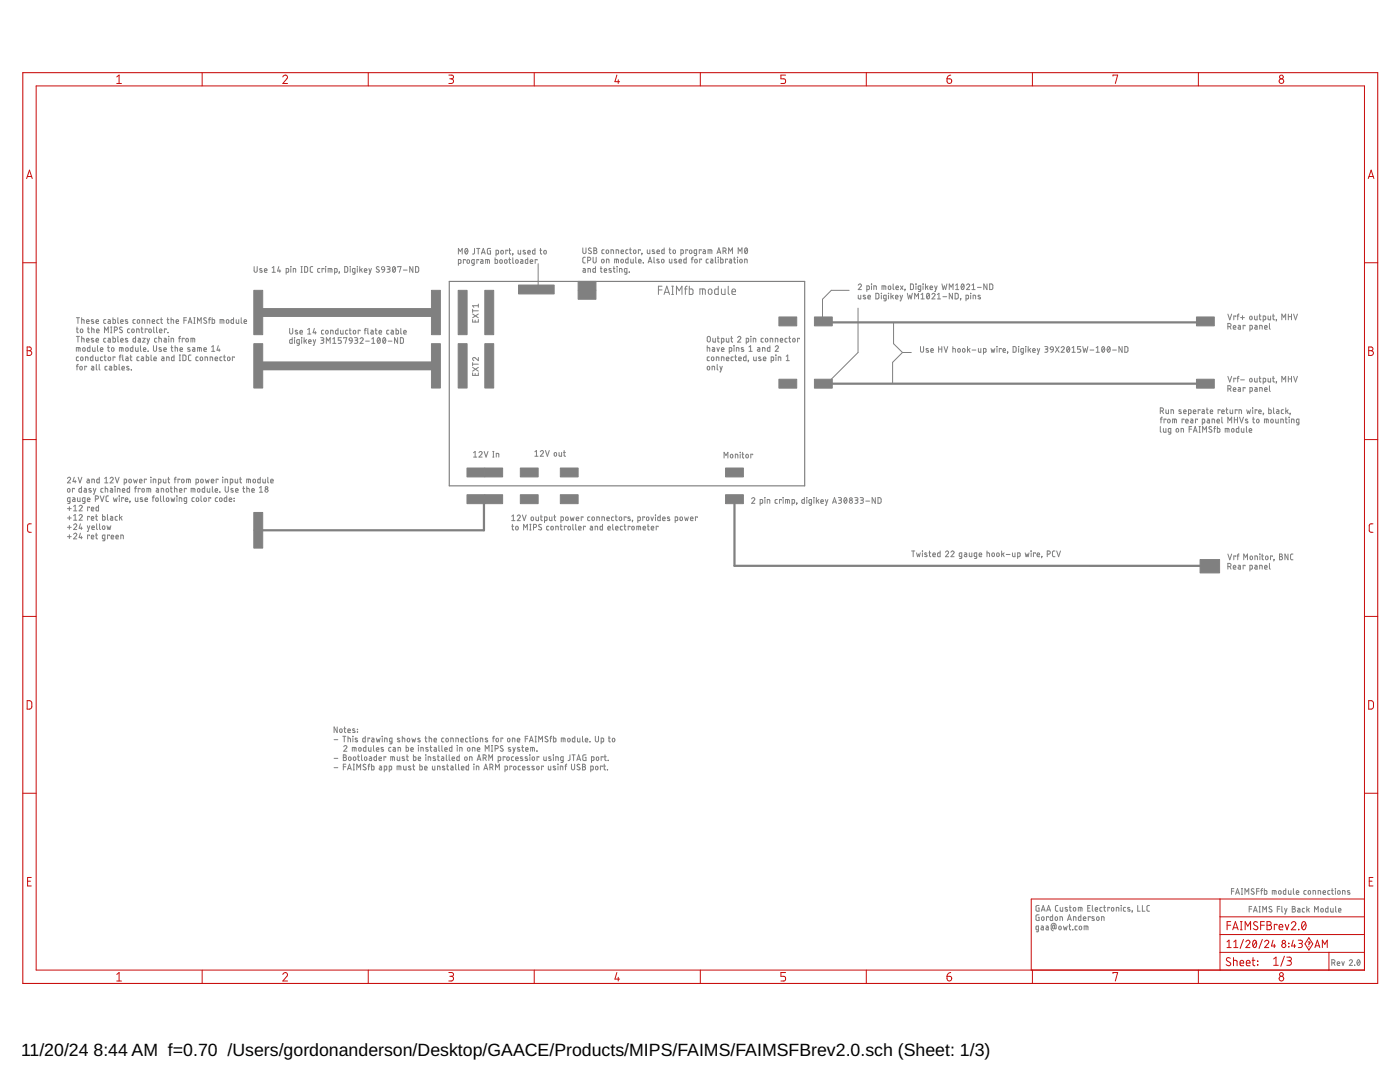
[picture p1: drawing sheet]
<svg xmlns="http://www.w3.org/2000/svg" width="279mm" height="216mm" viewBox="0 0 279 216" stroke-linecap="round" stroke-linejoin="round" font-family="sans-serif">
<defs><g id="words">
<g font-size="3.5">
<text x="4.2" y="210.7">11/20/24</text>
<text x="18.7" y="210.7">8:44 AM f=0.70 /Users/gordonanderson/Desktop/GAACE/Products/MIPS/FAIMS/FAIMSFBrev2.0.sch (Sheet: 1/3)</text>
</g>
</g></defs>
<path d="M89.7 56.2h70.9v40.7h-70.9z" fill="none" stroke="#808080" stroke-width=".23"/>
<g fill="#808080" stroke="#808080" stroke-width=".2">
<path d="M91.4 68.6h1.8v8.8h-1.8z"/>
<path d="M96.8 68.6h1.7v8.8h-1.7z"/>
<path d="M91.4 57.9h1.8v8.9h-1.8z"/>
<path d="M96.8 57.9h1.7v8.9h-1.7z"/>
<path d="M103.8 93.4h3.6v1.8h-3.6z"/>
<path d="M93.2 93.4h3.6v1.8h-3.6z"/>
<path d="M144.8 93.4h3.6v1.8h-3.6z"/>
<path d="M111.8 93.4h3.6v1.8h-3.6z"/>
<path d="M239.5 111.7h3.9v2.6h-3.9z"/>
<path d="M144.8 98.7h3.6v1.8h-3.6z"/>
<path d="M93.2 98.7h3.6v1.8h-3.6z"/>
<path d="M103.8 98.7h3.6v1.8h-3.6z"/>
<path d="M111.8 98.7h3.6v1.8h-3.6z"/>
<path d="M50.7 102.3h1.7v3.5h-1.7z"/>
<path d="M86.1 57.9h1.8v8.9h-1.8z"/>
<path d="M86.1 68.6h1.8v8.8h-1.8z"/>
<path d="M50.7 57.9h1.7v8.9h-1.7z"/>
<path d="M50.7 68.6h1.7v8.8h-1.7z"/>
<path d="M96.8 93.4h3.5v1.8h-3.5z"/>
<path d="M96.8 98.7h3.5v1.8h-3.5z"/>
<path d="M155.4 63.2h3.6v1.8h-3.6z"/>
<path d="M155.4 75.7h3.6v1.7h-3.6z"/>
<path d="M115.4 56.2h3.5v1.7h-3.5z"/>
<path d="M115.4 57.9h3.5v1.8h-3.5z"/>
<path d="M162.5 63.2h3.6v1.8h-3.6z"/>
<path d="M162.5 75.7h3.6v1.7h-3.6z"/>
<path d="M238.8 63.2h3.5v1.8h-3.5z"/>
<path d="M238.8 75.7h3.5v1.7h-3.5z"/>
<path d="M50.7 105.8h1.7v3.6h-1.7z"/>
<path d="M103.5 56.9h7.1v1.8h-7.1z"/>
</g>
<g fill="none" stroke="#808080" stroke-width=".2">
<path d="M50.7 53.2v1l.2 .1 .4-.1v-1M52.3 53.6h-.4l-.1 .2 .4 .2 .1 .3h-.5M52.8 54h.5a.26 .26 0 0 0-.2-.4 .26 .26 0 0 0-.3 .2v.4l.5 .1M54.3 54.3h.6M54.3 53.4l.3-.2v1.1M55.6 53.2l-.2 .9h.6M55.8 53.8v.5M57.1 54.3l.5-.1-.1-.6h-.4v1.1M58 53.2h.1M58 53.6v.7M58.5 54.3v-.7l.5 .1v.6M60.1 54.3h.2"/>
<path d="M60.1 53.2h.2M60.2 53.2v1.1M60.8 53.2h.4l.2 .2v.7l-.2 .2h-.4zM62.4 53.2h-.4l-.1 .2v.8l.5 .1M63.8 53.6h-.3l-.1 .2 .1 .5h.3M64.6 53.7v-.1h-.3v.7M65 53.2h.1M65 53.6v.7M65.5 54.3v-.7h.6l.2 .7M65.9 53.6v.7M66.8 54.3l.5-.1-.1-.6h-.4v1.1M67.8 54.3h.1"/>
<path d="M67.8 54.3l-.2 .3M68.8 53.2h.4l.2 .2v.7l-.2 .2h-.4zM69.9 53.2h.1M69.9 53.6v.7M70.8 54.3l-.4-.1v-.6h.4v.9l-.1 .2h-.3M71.3 53.2h.1M71.3 53.6v.7M71.8 53.2v1.1M72 53.8l.3 .5M72.3 53.6l-.5 .4M72.7 54h.5a.26 .26 0 0 0-.2-.4 .26 .26 0 0 0-.3 .2l.1 .5h.4M73.6 53.6l.3 .7"/>
<path d="M74.1 53.6l-.4 1.1h-.1M75.6 53.3l-.3-.1-.2 .2 .5 .5a.3 .3 0 0 1-.1 .4 .3 .3 0 0 1-.4-.1M76.2 53.3h.4l.2 .5h-.6zM76.8 53.8l-.1 .3-.4 .2M77.2 53.2h.4l.3 .2-.2 .3h-.4M77.5 53.7l.3 .1 .1 .3-.2 .2h-.5M78.5 53.3v-.1a.57 .57 0 0 1 .5 .6 .57 .57 0 0 1-.5 .5l-.2-.5zM78.9 53.4l-.5 .7M79.4 53.3v-.1h.6l-.3 1.1M80.5 53.9h.8M82.4 53.2v1.1l-.6-1.1v1.1M82.9 53.2h.5l.1 .2v.7l-.1 .2h-.5z"/>
<path d="M91.5 52.6l.5-.1-.1-.7h-.4v1.1M91.5 50.7v-1.1l.4 .6 .3-.6v1.1M92.9 51.9v-.1h-.4v.8M92.9 49.6h.1a.56 .56 0 0 1 .4 .5 .56 .56 0 0 1-.4 .6l-.2-.6zM93.3 51.9h.4v.5l-.2 .2-.3-.2zM93.3 49.8l-.5 .6M94.6 52.6l-.4-.1-.1-.5 .2-.2h.3v.9v.2h-.4M94.7 49.6v.9l-.4 .2M95.1 49.6h.7M95.4 49.6v1.1M95.5 51.9v-.1h-.3v.8M95.9 51.8h.3l.2 .2v.6l-.4-.1-.1-.3 .5-.1"/>
<path d="M96.1 50.7l.4-1.1 .3 1.1M96.2 50.4h.5M96.9 52.6v-.8l.8 .1v.7M97.3 51.8v.8M97.9 49.6l-.6 .1v.9l.6 .1v-.6h-.2M98.8 51.4v1.2l.4-.1 .1-.6-.5-.1M99 50.7l.5-.1-.1-.6-.4-.1v1.2M99.8 51.9l.1-.1 .3 .1v.6l-.3 .1-.1-.2zM100 50l.4 .1v.4l-.2 .2-.2-.2zM100.8 51.9h.4v.5l-.2 .2-.3-.2zM101.3 50.1v-.2h-.4v.8M101.5 51.8h.4"/>
<path d="M101.6 49.9h.3M101.7 51.4v1.1l.2 .1M101.7 49.6v.9l.2 .2M102.4 50.7h.1M102.3 51.4v1l.2 .2M102.4 50.7l-.1 .2M103 51.9h.3l.1 .1-.2 .6-.3-.2zM103.4 49.9v.7l.2 .1h.3v-.8M103.9 51.8h.4l.1 .2v.6l-.5-.1-.1-.2 .1-.1 .5-.1M104.8 50l-.3-.1-.1 .2 .4 .3 .1 .2h-.5M105.3 50.3h.5a.26 .26 0 0 0-.1-.3 .26 .26 0 0 0-.4 .2v.4l.5 .1M105.3 51.4v1.2l-.4-.1v-.6l.4-.1"/>
<path d="M105.8 52.2h.5a.26 .26 0 0 0-.2-.4 .26 .26 0 0 0-.3 .2v.5l.5 .1M106.8 49.6v1.1h-.4l-.1-.7 .5-.1M107.2 51.9v-.1h-.4v.8M107.4 52.6v5.3M107.7 49.9h.4M107.9 49.6v.9l.2 .2M108.6 50l.4 .1v.4l-.2 .2-.3-.3zM116.3 49.5v.8l.3 .3 .3-.2v-.9M116.4 53.6h.3l.1 .2v.5h-.4l-.1-.2 .1-.2h.4M116.8 51.3l-.4 .1-.1 .2v.7l.5 .2M117.3 52l.5-.1v-.4l-.5-.2v1.2M117.3 54.3v-.7l.5 .1v.6"/>
<path d="M118 49.6l-.4-.1-.2 .2 .6 .5a.32 .32 0 0 1-.2 .4 .32 .32 0 0 1-.4-.1M118.4 51.3v1l.2 .2 .4-.2v-1M118.5 49.5h.3l.3 .2-.3 .3 .3 .2-.1 .4h-.5zM118.5 50h.3M118.8 53.2v1.1h-.4l-.1-.6 .5-.1M119.8 53.6h.4M119.9 53.2v.9l.3 .2M120.1 51.8l.4 .1v.4l-.1 .2-.3-.2zM120.6 49.8l-.4 .1-.1 .1v.5l.5 .1M120.6 54h.5a.26 .26 0 0 0-.2-.4 .26 .26 0 0 0-.3 .2l.1 .5h.4M121 52.5v-.8l.5 .1v.7M121.1 49.9h.3l.1 .2-.2 .5-.3-.1z"/>
<path d="M121.9 50.6v-.8l.5 .2v.6M122 53.6h-.4l-.1 .2 .4 .2 .1 .3h-.5M122.4 53.6h.3M122.5 53.2v.9l.2 .2M122.7 52.5v-.8h.6l.1 .8M123 50.6v-.8l.4 .2 .1 .6M123 51.7v.8M123.1 53.2h.1M123.1 53.6v.7M123.6 54.3v-.7l.5 .1v.6M124 50.2h.4a.26 .26 0 0 0-.1-.3 .26 .26 0 0 0-.3 .2v.4l.4 .1M125.1 54.3l-.5-.1 .1-.6h.4v.9l-.1 .2h-.3"/>
<path d="M125.3 49.8l-.3 .1-.1 .1v.5l.4 .1M125.3 51.3v1.2h-.4v-.7l.4-.1M125.6 54.3h.1M125.6 49.8h.4M125.8 49.5v1l.2 .1M125.9 51.7v.7l.2 .1h.3v-.8M126.9 51.3v1l.2 .2M127.4 52.1h.6a.26 .26 0 0 0-.2-.4 .26 .26 0 0 0-.4 .3l.1 .4 .5 .1M127.8 50v-.2h-.4v.8M128.1 50.6h.1M128.1 50.6v.3M128.4 52.5h.1"/>
<path d="M129.2 49.8v.7l.2 .1h.3v-.8M129.3 52.5l.4-1.2 .4 1.2M129.4 52.2h.6M130.5 51.3v1l.2 .2M130.6 49.9h-.4v.1l.4 .3 .1 .2h-.5M131.1 50.2h.5a.26 .26 0 0 0-.2-.3 .26 .26 0 0 0-.3 .2v.4l.5 .1M131.4 57.8h.7M131.5 51.8l-.4-.1v.2l.4 .3 .1 .2h-.5M132.1 57.1h-.7v1.7M132.5 58.8l.6-1.7 .5 1.7M132.5 49.5v1.1h-.4v-.6l.4-.2M132.7 58.3h.8"/>
<path d="M133.5 49.8h.4M133.6 51.7v.7l.2 .1h.3v-.8M133.6 49.5v.9l.3 .2M134 57.1h.4M134 58.8h.4M134.2 57.1v1.7M135 51.8l-.4-.1v.2l.4 .3 .1 .2h-.5M135 58.8v-1.7l.6 .9 .5-.9v1.7M135.5 52.1h.5a.26 .26 0 0 0-.2-.4 .26 .26 0 0 0-.3 .3v.4l.5 .1M135.9 50.6l.5-.1-.1-.6-.4-.1v1.2M136.6 57.7h.5M136.9 51.3v1.2h-.4v-.7l.4-.1"/>
<path d="M137.1 57.1l-.3 .3v1.4M137.2 50v-.2h-.3v.8M137.6 57.1v1.7l.5-.1 .2-.2v-.7l-.2-.1h-.5M138 51.7h.3M138.3 51.3l-.2 .2v1M138.7 51.8l.4 .1v.4l-.1 .2-.3-.2zM139 50.6l-.4-.1v-.6l.4-.1v1l-.1 .2h-.3M139.7 58.8v-1.1h1l.1 1.1M139.9 50v-.2h-.3v.8M140 51.8v-.1h-.4v.8M140.2 57.7v1.1M140.3 49.8l.4 .1 .1 .1v.6h-.4l-.1-.3 .5-.1"/>
<path d="M141.3 50.6v-.8l.7 .1 .1 .7M141.4 51.7h-.4l-.1 .2 .1 .5 .4 .1M141.5 57.8l.2-.1 .3 .1 .1 .6a.37 .37 0 0 1-.4 .4 .37 .37 0 0 1-.3-.4zM141.7 49.8v.8M141.8 51.7h.4l.1 .2v.6h-.4l-.1-.4 .5-.1M142.8 51.3v1l.2 .2M143.1 50.6l.4-1.1 .3 1.1M143.2 50.3h.6M143.4 51.3h.1M143.3 57.1v1.7l-.5-.1-.2-.2v-.7l.2-.1h.5M143.3 51.7v.8M143.8 51.3v1.2h.4l.1-.7-.5-.1"/>
<path d="M144 57.7v.9l.3 .2h.4v-1.1M144.3 50.1l.6-.1v-.4l-.6-.1v1.1M144.7 50.1l.2 .5M145.2 51.8v-.1h-.4v.8M145.3 57.1v1.4l.3 .3M145.4 50.6v-1.1l.4 .6 .4-.6v1.1M145.6 51.7h.3l.1 .2v.6h-.4l-.1-.4 .5-.1M146.1 58.2h.7a.38 .38 0 0 0-.3-.5 .38 .38 0 0 0-.4 .3l.1 .7 .6 .1M146.4 51.7h.4M146.5 51.3l.1 1.1 .2 .1M147.2 51.3h.1M147.2 51.7v.8"/>
<path d="M147.3 50.6v-1.1l.4 .6 .4-.6v1.1M148.6 52.5v-.8l.5 .1v.7M148.7 49.6l.1-.1a.58 .58 0 0 1 .4 .5 .58 .58 0 0 1-.4 .6l-.2-.6zM149.1 49.7l-.5 .7M169.5 57.9h-3.6l-1.8 1.8v3.5M171.3 56.9a.31 .31 0 0 1 .4-.2 .31 .31 0 0 1 .1 .5l-.5 .6h.6M171.3 58.9v.7h.2h.3v-.7M172.7 58.9h-.4v.2l.4 .2 .1 .3h-.5M173 57.8l.5-.1-.1-.6-.4-.1v1.2M173.2 59.3h.5a.26 .26 0 0 0-.2-.4 .26 .26 0 0 0-.3 .2v.5h.5M173.9 56.7h.1M173.9 57v.8"/>
<path d="M174.4 57.8v-.8l.5 .1v.7M174.8 58.5h.4l.2 .2v.8l-.2 .1h-.4zM175.9 58.5h.1M175.9 58.9v.7M176 57.8v-.8l.8 .1v.7M176.4 57v.8M176.8 59.6h-.4v-.7h.4v.9l-.1 .2h-.3M177.3 58.5h.1M177.3 58.9v.7M177.4 57.1l.4 .1v.5l-.2 .1-.3-.1zM177.8 58.5v1.1M178 59.1l.3 .5"/>
<path d="M178.2 56.7v.9l.2 .2M178.3 58.9l-.5 .4M178.7 59.3h.5a.26 .26 0 0 0-.2-.4 .26 .26 0 0 0-.3 .2l.1 .5h.4M178.8 57.4h.5a.26 .26 0 0 0-.2-.4 .26 .26 0 0 0-.3 .3v.4l.5 .1M179.6 58.9l.3 .7M179.7 57l.5 .8M180.1 58.9l-.4 1.1h-.1M180.2 57l-.5 .8M180.7 57.8h.1M180.7 57.8l-.1 .2M181.1 58.5l.2 1.1 .3-.7 .2 .7 .3-1.1M181.7 56.7h.4l.2 .2v.7l-.2 .2h-.4z"/>
<path d="M182.5 59.6v-1.1l.4 .6 .4-.6v1.1M182.8 56.7h.1M182.8 57v.8M183.7 57.8l-.4-.1v-.6l.4-.1v1l-.1 .1-.3 .1M183.8 58.8l.3-.3v1.1M183.8 59.6h.6M184.2 56.7h.1M184.2 57v.8M184.7 56.7v1.1M184.9 57.3l.3 .5M185 58.6l.2-.1a.6 .6 0 0 1 .3 .6 .6 .6 0 0 1-.4 .5l-.2-.5zM185.2 57l-.5 .4"/>
<path d="M185.5 58.8l-.5 .6M185.6 57.4h.5a.26 .26 0 0 0-.2-.4 .26 .26 0 0 0-.3 .3l.1 .5h.4M186 58.8a.3 .3 0 0 1 .4-.3 .3 .3 0 0 1 .1 .5l-.5 .6h.6M186.5 57l.3 .8M187 57l-.4 1.2h-.1M187.1 59.6h.6M187.1 58.8l.3-.3v1.1M188 56.7l.2 1.1 .3-.8 .2 .8 .3-1.1M188.2 59.2h.7M189.4 57.8v-1.1l.4 .6 .4-.6v1.1M190.1 58.5v1.1l-.7-1.1v1.1M190.6 58.5h.5l.1 .2v.8l-.1 .1h-.5z"/>
<path d="M190.7 57.8h.6M190.7 56.9l.3-.2v1.1M191.7 59.6h.1M191.7 59.6v.3M191.9 56.7h.2a.6 .6 0 0 1 .3 .5 .6 .6 0 0 1-.4 .6l-.2-.6zM192.4 56.9l-.5 .6M192.8 59.6h.5l-.1-.7h-.4v1.1M192.9 56.9a.31 .31 0 0 1 .4-.2 .31 .31 0 0 1 .1 .5l-.5 .6h.6M193.7 58.5h.1M193.7 58.9v.7M194 57.8h.6M194 56.9l.3-.2v1.1"/>
<path d="M194.2 59.6v-.7l.5 .1v.6M195.1 57.3h.7M195.6 58.9h-.3l-.1 .2 .4 .2 .1 .3h-.5M197 56.7v1.1l-.7-1.1v1.1M197.5 56.7h.5l.1 .2v.7l-.1 .2h-.5zM15.2 70.1v-.7h.8v.7M15.2 63.4h.7M15.2 65.6h.4M15.2 67.1h.7M15.2 73.1h.4M15.4 65.3v.9l.2 .2M15.6 63.4v1.1"/>
<path d="M15.6 67.1v1.2M15.6 72.7l-.2 .1v1M15.6 69.4v.7M15.7 71.2h-.4l-.1 .2 .1 .5 .4 .1M16 73.1l.4 .1v.5l-.2 .1-.3-.2zM16.1 65.7l.4 .1v.5l-.2 .1-.3-.1zM16.2 71.3l.4 .1v.4l-.2 .2-.3-.2zM16.3 63.8l.5 .1v.6M16.3 67.5l.5 .1v.7M16.3 63.4v1.1M16.3 67.1v1.2M16.6 69.4l.4 .1v.5l-.2 .1-.3-.2z"/>
<path d="M17.1 72v-.8l.4 .1 .1 .7M17.3 64.2h.5a.27 .27 0 0 0-.2-.4 .27 .27 0 0 0-.3 .2v.4l.5 .1M17.3 67.9h.5a.27 .27 0 0 0-.2-.4 .27 .27 0 0 0-.3 .3l.1 .4 .4 .1M17.3 73.2v-.1h-.4v.7M17.5 65.6h.3M17.6 65.3v.9l.2 .2M17.9 69v1.1h-.4v-.7h.4M18.3 73.1h.3l.1 .2v.5h-.4l-.1-.3 .5-.1M18.3 65.6l.5 .1v.7M18.3 65.3v1.1M18.5 69.4v.6l.1 .1h.4v-.7M18.5 70.8v1.2l-.4-.1v-.6l.4-.1"/>
<path d="M18.6 63.8h-.2l-.2 .1 .5 .4v.1l-.5 .1M18.6 67.6l-.2-.1-.2 .2 .5 .3v.2h-.5M19.1 71.2v.6l.1 .2h.4v-.8M19.2 64.2h.5a.27 .27 0 0 0-.2-.4 .27 .27 0 0 0-.3 .2v.4l.5 .1M19.2 67.9h.5a.27 .27 0 0 0-.2-.4 .27 .27 0 0 0-.3 .3v.4l.5 .1M19.2 72.7v.9l.2 .2M19.3 66h.5a.27 .27 0 0 0-.2-.4 .27 .27 0 0 0-.3 .3v.5h.5M19.5 69v.9l.1 .2M19.8 72.7v.9l.2 .2M20 69.7h.5a.27 .27 0 0 0-.1-.3 .27 .27 0 0 0-.4 .2v.4l.5 .1M20.5 71.2h-.4l-.1 .2 .1 .5 .4 .1M20.8 71.2h.4"/>
<path d="M20.8 66.4v-1.1l.4 .6 .4-.6v1.1M20.9 70.8v1l.3 .2M21.1 63.8h-.3l-.1 .2v.4l.4 .1M21.1 67.5h-.3l-.1 .2v.5l.4 .1M21.4 73.1h-.4v.2v.4l.4 .1M21.5 69.4h.3M21.6 63.8h.3l.1 .2v.5h-.4l-.1-.3 .5-.1M21.6 67.5h.3l.1 .2v.6l-.4-.1-.1-.2 .1-.2h.4M21.6 69v.9l.2 .2M21.6 71.4l.2-.2 .3 .2-.1 .5-.4-.1zM21.8 73.1h.4l.1 .2v.5h-.4l-.1-.3 .5-.1M22.1 66.4h.2"/>
<path d="M22.1 65.3h.2M22.2 65.3v1.1M22.3 69.4l.4 .1v.5l-.2 .1-.2-.1zM22.5 63.4v1.1h.5v-.6l-.5-.1M22.5 67.1v1.2l.5-.1v-.6l-.5-.1M22.8 72.7v1.1h.4l.1-.6-.5-.1M22.8 65.9l.6-.1v-.3l-.1-.2h-.5v1.1M22.9 71.4v-.2h-.3v.8M23.5 63.4v.9l.2 .2M23.5 67.1v1l.2 .2M23.8 72.7v.9l.2 .2M23.8 71.2h.4"/>
<path d="M23.8 70.1v-.7h.7l.1 .7M24.1 64.2h.5a.27 .27 0 0 0-.2-.4 .27 .27 0 0 0-.3 .2v.4l.5 .1M24.1 67.9h.5a.27 .27 0 0 0-.2-.4 .27 .27 0 0 0-.3 .3v.4l.5 .1M24.2 70.8l-.3 .1v1.1M24.2 69.4v.7M24.3 73.5h.5a.27 .27 0 0 0-.1-.4 .27 .27 0 0 0-.4 .2l.1 .5h.4M24.4 65.3h-.4l-.1 .2 .4 .4a.28 .28 0 0 1 .1 .4 .28 .28 0 0 1-.5 0l-.1-.1M24.5 70.8v1l.2 .2M25.1 71.2h.4l.1 .2v.6l-.4-.1-.1-.3 .5-.1M25.2 69.4l.4 .1v.5l-.2 .1-.3-.1zM25.5 63.8h-.3l-.2 .1 .5 .4v.1l-.5 .1M25.5 67.6l-.3-.1-.2 .2 .5 .3v.2h-.5"/>
<path d="M25.7 73.2l-.3-.1-.1 .2 .5 .3-.1 .2h-.4M25.9 65.6l-.4 .1-.1 .1 .1 .5 .4 .1M26 71.2h.3M26.1 70.8v1l.2 .2M26.2 73.8h.1M26.4 65.7h.3l.1 .2v.4l-.2 .1-.3-.1zM26.5 69v1.1h-.4v-.7h.4M27 63.8h-.4l-.1 .2 .1 .4 .4 .1M27.1 67.1v1.2l-.5-.1v-.6l.5-.1M27.1 69.4v.6l.1 .1h.4v-.7M27.3 66.4v-.8l.4 .1 .1 .7M27.5 63.8l.4 .1v.5l-.2 .1-.3-.1z"/>
<path d="M27.6 67.5h.3l.1 .2v.6l-.4-.1v-.3l.4-.1M27.8 71.2h-.4l-.1 .2v.5l.5 .1M28 69v.9l.2 .2M28.2 65.6h.3M28.2 71.2h.4l.1 .2v.6l-.4-.1-.1-.3 .5-.1M28.3 65.3v.9l.2 .2M28.4 64.5v-.7l.5 .1v.6M28.5 67.5h.5l-.5 .8h.5M28.6 69.7h.5a.26 .26 0 0 0-.2-.3 .26 .26 0 0 0-.3 .2l.1 .5h.4M29.2 70.8v1.2l.4-.1 .1-.6-.5-.1M29.3 67.5l.3 .8M29.4 65.8v-.2h-.4v.8"/>
<path d="M29.4 64.5v-.7l.5 .1v.6M29.5 70.1h.1M29.8 65.7l.4 .1v.5l-.2 .1-.3-.1zM29.8 67.5l-.3 1.1h-.2M30.1 70.8v1l.2 .2M30.4 64.2h.5a.26 .26 0 0 0-.2-.4 .26 .26 0 0 0-.3 .2v.4l.5 .1M30.6 69v.9l.3 .2 .3-.2v-.9M30.7 65.3v.9l.2 .2M30.7 71.6h.5a.27 .27 0 0 0-.2-.4 .27 .27 0 0 0-.3 .3l.1 .4 .4 .1M31.2 65.3v.9l.2 .2M31.3 67.5h-.4l-.1 .2 .1 .5 .4 .1M31.7 67.5l.5 .1v.7"/>
<path d="M31.7 67.1v1.2M31.7 63.8h-.3l-.1 .2v.4l.4 .1M31.8 66h.5a.27 .27 0 0 0-.2-.4 .27 .27 0 0 0-.3 .3l.1 .5h.4M32 63.8h.4M32.2 63.4v.9l.2 .2M32.2 69.4h-.3l-.2 .1 .5 .3v.2l-.5 .1M32.3 71.2h.3l.1 .2v.6l-.4-.1v-.3l.4-.1M32.7 69.7h.5a.27 .27 0 0 0-.2-.3 .27 .27 0 0 0-.3 .2v.4l.5 .1M32.7 67.5h.4l.1 .2v.6l-.4-.1-.1-.3 .5-.1M33.2 65.8v-.2h-.4v.8M33.3 72v-.8l.4 .1 .1 .7M33.3 63.8h.4"/>
<path d="M33.5 63.4v.9l.2 .2M33.5 66.3h.1M33.6 67.1h.1M33.7 67.5v.8M34.1 69.4h.4M34.1 63.8l.5 .1v.6M34.1 68.3v-.8l.5 .1v.7M34.1 63.4v1.1M34.2 69v.9l.3 .2M34.7 70.8v1.2l-.4-.1-.1-.6 .5-.1M34.9 69.4h.5v.7M34.9 69v1.1"/>
<path d="M35.1 64.2h.5a.27 .27 0 0 0-.1-.4 .27 .27 0 0 0-.4 .2l.1 .4 .4 .1M35.6 67.5h.4M35.8 72h.2M35.8 70.8h.2M35.9 70.8v1.2M35.9 69.7h.5a.27 .27 0 0 0-.1-.3 .27 .27 0 0 0-.4 .2v.4l.5 .1M36 67.1l-.2 .1v1.1M36.5 70.8l.4 .1 .2 .1v.7l-.2 .2-.4 .1zM36.7 63.9h.5M36.7 67.6v-.1h-.3v.8M37.2 67.5l.4 .1v.5l-.2 .1-.3-.2zM37.2 63.4h-.5v1.1"/>
<path d="M37.5 64.5l.4-1.1 .4 1.1M37.6 64.2h.6M37.9 69.4h-.3l-.2 .1 .5 .3 .1 .2-.6 .1M38.1 68.3v-.8l.7 .1 .1 .7M38.1 70.8l-.4 .1-.1 .2v.7l.5 .2M38.5 69.4h.3l.1 .2v.5h-.4l-.1-.3 .5-.1M38.5 67.5v.8M38.7 63.4h.2M38.7 64.5h.2M38.8 63.4v1.1M39.4 64.5v-1.1l.4 .6 .4-.6v1.1M39.4 70.1v-.7h.7l.1 .7"/>
<path d="M39.5 71.2h-.3l-.1 .2v.5l.4 .1M39.8 69.4v.7M40 71.3l.4 .1v.4l-.2 .2-.2-.2zM40.7 69.7h.5a.27 .27 0 0 0-.2-.3 .27 .27 0 0 0-.3 .2v.4l.5 .1M40.9 72v-.8l.5 .1v.7M41.2 63.5l-.4-.1-.1 .2 .4 .5a.31 .31 0 0 1 0 .4 .31 .31 0 0 1-.5-.1M41.6 63.8h.4M41.9 72v-.8l.5 .1v.7M42 63.4l-.2 .1-.1 1M42.2 70.1h.7M42.2 69.2l.3-.2v1.1M42.3 63.4v1.1h.5v-.6l-.5-.1"/>
<path d="M42.9 71.6h.5a.27 .27 0 0 0-.1-.4 .27 .27 0 0 0-.4 .3l.1 .4 .4 .1M43.6 69l-.3 .9h.6M43.8 69.6v.5M43.9 64.5v-.7h.7l.1 .7M44.3 71.2h-.3l-.1 .2v.5l.4 .1M44.3 63.8v.7M44.6 71.2h.4M44.7 70.8v1l.3 .2M45.3 63.8h.2l.2 .1v.5l-.2 .1-.3-.1zM45.5 71.3h.3l.1 .2v.3l-.2 .2-.3-.2zM46.6 63.4v1.1h-.3l-.2-.2v-.4l.5-.1M46.8 71.4v-.2h-.4v.8"/>
<path d="M47.1 63.8l.1 .6 .1 .1h.3v-.7M48.1 63.4v.9l.2 .2M48.7 64.2h.5a.27 .27 0 0 0-.2-.4 .27 .27 0 0 0-.3 .2v.4l.5 .1M57.8 65.5v1l.2 .2 .4-.2v-1M58.3 67.4v1.1h-.4l-.1-.6 .5-.1M58.8 67.4h.1M58.8 67.8v.7M59.4 66l-.3-.1-.2 .2 .4 .2 .1 .3h-.5M59.7 68.5l-.5-.1 .1-.6h.4v.9l-.1 .2h-.3M59.9 66.3h.5a.26 .26 0 0 0-.2-.4 .26 .26 0 0 0-.3 .2v.5l.5 .1M60.2 67.4h.1M60.2 67.8v.7"/>
<path d="M60.7 67.4v1.1M60.9 68l.3 .5M61.2 67.8l-.5 .3M61.4 66.7h.6M61.4 65.8l.3-.3v1.2M61.6 68.1h.5a.26 .26 0 0 0-.2-.3 .26 .26 0 0 0-.3 .2v.4l.5 .1M62.5 67.8l.3 .7M62.7 65.5l-.2 .9h.6M62.9 66.1v.6M63 67.8l-.4 1.1h-.1M64 67.4h.5l.1 .2-.1 .3h-.4M64.3 67.9l.3 .1v.3l-.1 .2h-.5"/>
<path d="M64.3 72.5l-.2 .1M64.6 65.9h-.4v.2v.5l.4 .1M65.1 66h.4v.5l-.2 .2-.3-.3zM65.1 68.5v-1.1l.4 .6 .4-.6v1.1M66 66.7v-.8l.5 .1v.7M66.4 68.5h.6M66.4 67.6l.3-.2v1.1M67.5 65.5v1.2l-.4-.1-.1-.6 .5-.1M68 65.9v.6l.2 .2h.3v-.8M68.1 67.4h-.6v.5h.4a.32 .32 0 0 1 .2 .3 .32 .32 0 0 1-.2 .3h-.4M68.6 67.5v-.1h.6l-.3 1.1M69.4 65.9h-.4v.2v.5l.4 .1"/>
<path d="M69.7 65.9h.4M69.8 67.5h.4l.1 .5-.6-.1zM69.8 65.5v1.1l.3 .1M70.3 68l-.2 .4-.3 .1M70.6 66h.4v.5l-.2 .2-.3-.2zM70.8 67.4h.3l.3 .2-.2 .3h-.3M71.1 67.9l.2 .1 .1 .3-.2 .2h-.4M71.9 67.6a.3 .3 0 0 1 .4-.2 .3 .3 0 0 1 .1 .5l-.5 .6h.6M71.9 66v-.1h-.4v.8M72.7 65.9h.4M73 68.1h.7M73.1 65.5l-.3 .2v1"/>
<path d="M73.4 65.5v1l.2 .2M74 65.9h.3l.2 .2v.6l-.4-.1-.1-.3 .5-.1M74.2 67.6l.3-.2v1.1M74.2 68.5h.6M74.9 65.9h.3M75 65.5v1.1l.2 .1M75.4 67.5l.1-.1a.58 .58 0 0 1 .4 .5 .58 .58 0 0 1-.4 .6l-.2-.6zM75.6 66.3h.6a.26 .26 0 0 0-.2-.4 .26 .26 0 0 0-.4 .2l.1 .5 .5 .1M75.8 67.6l-.5 .7M76.5 67.5l.1-.1a.57 .57 0 0 1 .4 .5 .57 .57 0 0 1-.4 .6l-.2-.6zM76.9 67.6l-.5 .7M77.5 68.1h.7"/>
<path d="M77.6 65.9h-.2l-.2 .2v.5l.4 .1M78.1 65.9h.3l.1 .2v.6l-.4-.1-.1-.3 .5-.1M79 65.5v1.2l.4-.1 .1-.6-.5-.1M79.4 67.4v1.1l-.7-1.1v1.1M79.9 67.4h.4l.2 .2v.7l-.2 .2h-.4zM80 65.5v1l.2 .2M80.6 66.3h.5a.26 .26 0 0 0-.2-.4 .26 .26 0 0 0-.3 .2v.5l.5 .1M94.3 63.8v.5h1.2v-.5M94.3 74.4v.5h1.2v-.5M94.3 61.7v.6M94.3 72.3v.7M94.3 62.7l1.2 .7"/>
<path d="M94.3 62h1.2M94.3 73.3l1.2 .8M94.3 72.7h1.2M94.8 63.9v.4M94.8 74.5v.4M95.5 71.3v.7l-.7-.6a.32 .32 0 0 0-.5 .1 .32 .32 0 0 0 .3 .5M95.5 60.7v.6M95.5 62.7l-1.2 .7M95.5 61h-1.2l.3 .3M95.5 73.3l-1.2 .8M141.1 69.4h.5v.7M141.1 69v1.1"/>
<path d="M141.2 67.3l.2-.2 .3 .2 .1 .6-.3 .3-.3-.1zM141.2 73.2l.1-.1 .3 .1-.1 .6-.3-.1zM141.6 71.2h-.4l-.1 .2 .1 .5 .4 .1M142.1 71.3l.4 .1v.4l-.2 .2-.3-.3zM142.1 73.8v-.7l.5 .1v.6M142.2 69.4h.3l.1 .2v.5h-.4l-.1-.2 .1-.2h.4M142.3 67.5v.7l.2 .1h.3v-.8M143 72v-.8l.4 .1 .1 .7M143.1 69.4l.2 .7 .3-.7M143.1 72.7v.9l.2 .2M143.2 67.5h.3M143.3 67.1v1l.2 .2"/>
<path d="M143.7 73.1l.2 .7M144 68.3l.4-.1v-.7h-.4v1.1M144 69.7h.5a.27 .27 0 0 0-.2-.3 .27 .27 0 0 0-.3 .2v.4l.5 .1M144 72v-.8l.5 .1v.7M144.1 73.1l-.3 1.1h-.1M144.9 67.5l.1 .7 .1 .1h.4v-.8M144.9 71.6h.6a.27 .27 0 0 0-.2-.4 .27 .27 0 0 0-.4 .3l.2 .4 .4 .1M145.5 70.1l.5-.1v-.6h-.5v1.1M145.8 67.5h.4M146 67.1v1l.2 .2M146.3 71.2h-.3l-.1 .2v.5l.4 .1M146.5 69h.1"/>
<path d="M146.5 69.4v.7M146.6 71.2h.4M146.8 70.8v1l.2 .2M147 70.1v-.7h.4l.1 .7M147.2 67.4a.31 .31 0 0 1 .5-.3 .31 .31 0 0 1 0 .5l-.5 .7h.6M147.4 71.6h.5a.27 .27 0 0 0-.1-.4 .27 .27 0 0 0-.4 .3v.4l.5 .1M148.4 69.4h-.3l-.2 .1 .5 .3v.2l-.5 .1M148.9 70.8v1.2l-.4-.1-.1-.6 .5-.1M148.9 68.3l.5-.1-.1-.7h-.4v1.1M149.4 72h.1M149.4 72l-.1 .2M149.5 70.1h.6"/>
<path d="M149.5 69.2l.3-.2v1.1M149.8 67.1h.1M149.9 67.5v.8M150.3 68.3v-.8l.5 .1v.7M150.4 71.2v.7l.2 .1h.3v-.8M151.2 69.4h.4v.2v.5h-.3l-.1-.3 .4-.1M151.8 71.3l-.2-.1-.2 .2 .5 .3v.2h-.5M152.2 70.1v-.7h.4l.1 .7M152.3 67.5h-.3l-.1 .2v.5l.4 .1M152.3 71.6h.5a.27 .27 0 0 0-.1-.4 .27 .27 0 0 0-.4 .3l.1 .4 .4 .1M152.8 67.5h.3l.1 .3v.3l-.2 .1-.2-.1zM153.6 69v1.1h-.4v-.7h.4"/>
<path d="M153.7 68.3v-.8l.5 .1v.7M153.9 72l.5-.1-.1-.7h-.4v1.1M154.7 69.2a.32 .32 0 0 1 .5-.2 .32 .32 0 0 1 .1 .5l-.6 .6h.6M154.7 68.3v-.8l.5 .1v.7M154.8 70.8h.1M154.9 71.2v.8M155.3 72v-.8l.5 .1v.7M155.7 67.9h.5a.26 .26 0 0 0-.2-.4 .26 .26 0 0 0-.3 .3v.4l.5 .1M156.9 72h.6M156.9 71.1l.3-.3v1.2M157.1 67.5h-.3l-.1 .2v.5l.4 .1M157.4 67.5h.4"/>
<path d="M157.5 67.1v1l.3 .2M158.3 67.5l.4 .1v.5l-.2 .1-.3-.1zM159.6 67.6v-.1h-.4v.8M171.2 61.5v8.8l-5.3 5.4M178.3 64.5v4.1l1.8 1.7M180.1 70.3h1.8M180.1 70.3l-2 2v4.1M183.7 69.2v.9l.2 .2 .4-.2v-.9M185.3 69.6l-.3-.1-.2 .2 .4 .3 .1 .2h-.5M185.8 69.9h.5a.27 .27 0 0 0-.2-.4 .27 .27 0 0 0-.3 .3v.4l.5 .1M187.3 69.2v1.1M187.3 69.7h.7"/>
<path d="M188 69.2v1.1M188.4 69.2l.4 1.1 .3-1.1M190.2 69.5l.4 .1 .1 .7M190.2 69.2v1.1M193.1 69.2v1.1M193.3 69.8l.3 .5M193.6 69.5l-.5 .4M194 69.8h.8M195.3 69.5v.7l.2 .1h.2v-.8M196.3 70.3l.5-.1-.1-.6-.4-.1v1.2M197.8 69.5l.2 .8 .2-.5 .2 .5 .1-.8M198.9 69.2h.1"/>
<path d="M199 69.5v.8M199.8 69.7v-.2h-.4v.8M200.2 69.9h.5a.26 .26 0 0 0-.2-.4 .26 .26 0 0 0-.3 .3l.1 .5h.4M201.1 70.3h.1M201.1 70.3l-.1 .2M202.2 69.2h.4l.2 .1v.8l-.2 .2h-.4zM203.3 69.2h.1M203.3 69.5v.8M204.2 70.3l-.4-.1v-.6l.4-.1v1l-.1 .2h-.3M204.7 69.2h.1M204.7 69.5v.8M205.2 69.2v1.1"/>
<path d="M205.4 69.8l.3 .5M205.7 69.5l-.5 .4M206.1 69.9h.5a.27 .27 0 0 0-.2-.4 .27 .27 0 0 0-.3 .3l.1 .5h.4M207 69.5l.3 .8M207.5 69.5l-.4 1.2h-.1M208.5 69.2h.5l.1 .2-.1 .2-.4 .1M208.8 69.7l.3 .1v.2l-.1 .3h-.5M209.7 69.2h.4l.1 .6-.5-.1-.1-.2zM210.2 69.8l-.2 .4-.3 .1M210.6 69.2l.8 1.1M211.4 69.2l-.8 1.1M211.8 69.4a.32 .32 0 0 1 .4-.2 .32 .32 0 0 1 .1 .5l-.5 .6h.6"/>
<path d="M213 69.2h.1a.57 .57 0 0 1 .4 .5 .57 .57 0 0 1-.4 .6l-.2-.6zM213.4 69.4l-.5 .6M214 70.3h.6M214 69.4l.3-.2v1.1M215.7 69.2h-.6v.5h.3a.32 .32 0 0 1 .3 .3 .32 .32 0 0 1-.3 .3h-.3M216.1 69.2l.2 1.1 .3-.8 .3 .8 .2-1.1M217.5 69.8h.8M218.8 70.3h.6M218.8 69.4l.3-.2v1.1M220 69.2h.1a.57 .57 0 0 1 .4 .5 .57 .57 0 0 1-.4 .6l-.2-.6zM220.4 69.4l-.5 .6M221.1 69.2h.1a.58 .58 0 0 1 .4 .5 .58 .58 0 0 1-.4 .6l-.3-.6z"/>
<path d="M221.5 69.4l-.5 .6M222 69.8h.8M223.9 69.2v1.1l-.6-1.1v1.1M224.5 69.2h.4l.2 .1v.8l-.2 .2h-.4zM245 65.2l.6-.1v-.4l-.6-.2v1.2M245 77.6l.6-.1v-.4l-.6-.1v1.1M245 62.7l.4 1.1 .4-1.1M245 75.1l.4 1.1 .4-1.1M245.4 65.2l.3 .5M245.4 77.6l.3 .5M246.1 65.3h.5a.26 .26 0 0 0-.1-.4 .26 .26 0 0 0-.4 .3v.4l.5 .1M246.1 77.7h.5a.27 .27 0 0 0-.1-.4 .27 .27 0 0 0-.4 .3l.1 .5h.4"/>
<path d="M246.6 63.2v-.1h-.4v.7M246.6 75.6v-.1h-.4v.7M246.9 63.1h.4M246.9 75.5h.4M247.1 64.9l.4 .1 .1 .1v.6h-.4l-.1-.4 .5-.1M247.1 77.3l.4 .1 .1 .1v.6h-.4l-.1-.3 .5-.1M247.3 62.7l-.3 .2v.9M247.3 75.1l-.3 .1v1M247.6 63.4h.7M247.6 75.8h.7M248 63v.8M248.5 65v-.1h-.4v.8"/>
<path d="M248.5 77.5v-.2h-.4v.8M249.4 65.7l.5-.1v-.6l-.5-.1v1.2M249.4 78.1l.5-.1v-.6l-.5-.1v1.2M249.5 63.1l.4 .1v.5l-.2 .1-.3-.2zM249.5 75.5l.4 .1v.5l-.2 .1-.3-.2zM250.4 63.1v.6l.2 .1h.3v-.7M250.4 75.5v.6l.2 .1h.3v-.7M250.4 64.9h.3l.2 .2v.6h-.4l-.1-.4 .5-.1M250.4 77.3l.4 .1 .1 .1v.6h-.4l-.1-.2 .1-.2h.4M251.3 63.1h.4M251.3 75.5h.4M251.4 62.7v1l.3 .1"/>
<path d="M251.4 65.7v-.8l.5 .1v.7M251.4 75.1v1l.3 .1M251.4 78.1v-.8l.5 .1v.7M252.1 63.8l.5-.1v-.5l-.2-.1h-.3v1.1M252.1 76.2l.5-.1-.1-.6h-.4v1.1M252.4 65.3h.5a.26 .26 0 0 0-.2-.4 .26 .26 0 0 0-.3 .3l.1 .5h.4M252.4 77.7h.5a.27 .27 0 0 0-.2-.4 .27 .27 0 0 0-.3 .3l.1 .5h.4M253.1 63.1v.6l.2 .1h.3v-.7M253.1 75.5v.6l.2 .1h.3v-.7M253.3 64.5v1l.2 .2M253.3 77v.9l.2 .2M254 63.1h.3"/>
<path d="M254 75.5h.3M254.1 62.7v1l.2 .1M254.1 75.1v1l.2 .1M254.8 63.8h.1M254.8 76.2h.1M254.8 63.8l-.1 .3M254.8 76.2l-.1 .3M255.8 63.8v-1.1l.4 .6 .4-.6v1.1M255.8 76.2v-1.1l.4 .6 .4-.6v1.1M257.1 62.7v1.1M257.1 75.1v1.1M257.1 63.2h.6"/>
<path d="M257.1 75.6h.6M257.7 62.7v1.1M257.7 75.1v1.1M258.2 62.7l.4 1.1 .3-1.1M258.2 75.1l.4 1.1 .3-1.1M13.5 95.5a.31 .31 0 0 1 .4-.3 .31 .31 0 0 1 .1 .5l-.5 .7h.6M13.6 97.5l.3 .1v.5l-.1 .1-.3-.2zM14.5 99.3h.3l.2 .2v.6h-.4l-.1-.3 .5-.2M14.8 95.2l-.2 .9h.6M14.8 97.6v-.1h-.3v.7M15 95.8v.6M15.5 99.3v.7l.2 .1h.3v-.8"/>
<path d="M15.6 95.2l.4 1.2 .3-1.2M16.3 97.1v1.1h-.4l-.1-.6 .5-.1M16.8 97.5h.3l.2 .1v.6h-.5v-.3l.5-.1M17.4 95.6h.3l.1 .2v.6l-.4-.1-.1-.3 .5-.1M17.4 99.7h.5a.26 .26 0 0 0-.1-.4 .26 .26 0 0 0-.4 .3l.1 .5h.4M18.2 97.5h-.3l-.2 .1 .4 .3 .1 .2h-.5M18.3 96.4v-.8l.5 .1v.7M18.6 97.5l.3 .7M19 99.6l.6-.1v-.4l-.6-.1v1.1M19.1 97.5l-.3 1.1h-.2M19.8 95.2v1.2l-.4-.1-.1-.6 .5-.1M20 99l.4 1.1 .4-1.1"/>
<path d="M20.6 97.5h-.4l-.1 .1 .1 .5 .4 .1M20.9 96.4h.6M20.9 95.5l.3-.3v1.2M21 97.5l.5 .1v.6M21 97.1v1.1M21.7 99h-.4l-.1 .2v.7l.5 .2M22 95.5a.31 .31 0 0 1 .4-.3 .31 .31 0 0 1 .1 .5l-.5 .7h.6M22 97.5h.4l.1 .1v.6h-.4l-.1-.2 .1-.2h.4M22.6 99.3l.2 .8 .2-.5 .2 .5 .2-.8M22.9 97.1h.1M23 97.5v.7M23 95.2l.4 1.2 .4-1.2"/>
<path d="M23.4 98.2v-.7l.5 .1v.6M23.8 99h.1M23.8 99.3v.8M24.4 97.8h.5a.26 .26 0 0 0-.2-.3 .26 .26 0 0 0-.3 .2v.4l.5 .1M24.7 99.4v-.1h-.4v.8M24.8 96.4l.5-.1-.1-.7h-.4v1.1M25 99.7h.5a.26 .26 0 0 0-.2-.4 .26 .26 0 0 0-.3 .3l.1 .5h.4M25.7 95.7l.2-.1 .3 .1-.1 .6-.4-.1zM25.9 97.1v1.1h-.4l-.1-.6 .5-.1M26.6 95.6l.2 .8 .2-.6 .2 .6 .2-.8M26.9 97.5h.3M27 99.3v.7l.2 .1h.3v-.8"/>
<path d="M27.2 97.1l-.2 .1v1M27.8 96h.5a.26 .26 0 0 0-.1-.4 .26 .26 0 0 0-.4 .2l.1 .5 .4 .1M28 97.6v-.1h-.4v.7M28.4 97.5l.4 .1v.5l-.2 .1-.3-.1zM28.4 99.4l-.2-.1-.2 .2 .4 .3 .1 .2h-.5M28.9 99.7h.5a.26 .26 0 0 0-.1-.4 .26 .26 0 0 0-.4 .3l.1 .5h.4M29.2 95.7v-.1h-.4v.8M29.3 98.2v-.7h.7l.1 .7M29.7 97.5v.7M30.1 95.2h.1M30.1 95.6v.8M30.4 99.3h.4"/>
<path d="M30.6 96.4v-.8l.5 .1v.7M30.8 99h-.3v1.1M31.2 99.4l.4 .1v.4l-.2 .2-.3-.3zM31.2 97.5h.4v.1v.6h-.3l-.1-.3 .4-.1M31.6 96.4l.5-.1-.1-.7h-.4v1.1M32 99v.9l.2 .2M32.2 98.2v-.7l.4 .1 .1 .6M32.6 95.6v.7l.2 .1h.3v-.8M32.6 99v.9l.2 .2M33.2 97.6l.1-.1 .3 .1-.1 .6-.3-.1zM33.2 99.5l.2-.2 .3 .2-.1 .5-.4-.1zM33.5 95.6h.4"/>
<path d="M33.6 95.2v1.1l.3 .1M34 97.5h.4M34.1 97.1v.9l.3 .2M34.1 99.3l.2 .8 .2-.5 .2 .5 .2-.8M34.8 95.6h.4M34.8 97.5l.5 .1v.6M34.8 97.1v1.1M35.2 95.2l-.3 .2v1M35.3 99h.1M35.3 99.3v.8M35.8 97.8h.5a.26 .26 0 0 0-.2-.3 .26 .26 0 0 0-.3 .2v.4l.5 .1M35.9 95.7v-.1h-.4v.8"/>
<path d="M36.3 95.7h.3l.1 .1v.4l-.2 .2-.2-.2zM37.2 97.6v-.1h-.4v.7M37.2 96.4v-.8l.8 .1v.7M37.6 95.6v.8M38.1 98.2v-.7h.7l.1 .7M38.5 97.5v.7M38.8 99.3h-.3l-.2 .2 .1 .5 .4 .1M39.1 96.4l.5-.1-.1-.7h-.4v1.1M39.2 99.4l.4 .1v.4l-.1 .2-.3-.2zM39.5 97.5l.4 .1v.5l-.2 .1-.3-.1zM40.1 95.7l.1-.1 .3 .1-.1 .6-.3-.1zM40.1 99v.9l.2 .2"/>
<path d="M40.7 99.5l.2-.2 .3 .2-.1 .5-.4-.1zM40.9 97.1v1.1h-.5v-.6l.5-.1M41 95.6l.2 .8 .2-.6 .2 .6 .1-.8M41.4 97.5v.5l.2 .2h.3v-.7M42.1 99.4v-.1h-.4v.8M42.2 96h.5a.26 .26 0 0 0-.2-.4 .26 .26 0 0 0-.3 .2v.5l.5 .1M42.4 97.1v.9l.2 .2M42.9 97.8h.5a.26 .26 0 0 0-.1-.3 .26 .26 0 0 0-.4 .2l.1 .5h.4M43.4 99.3h-.2l-.2 .2v.5l.4 .1M43.5 95.7v-.1h-.4v.8M43.9 98.1h.1M43.9 99.4h.3l.1 .2-.2 .5-.3-.2z"/>
<path d="M44.4 95.2h.1M44.4 95.6v.8M44.9 96.4v-.8l.5 .1v.7M44.9 97.1v.8l.3 .3 .4-.2v-.9M45.3 99v1.1h-.4l-.1-.7 .5-.1M45.7 99.7h.5a.26 .26 0 0 0-.1-.4 .26 .26 0 0 0-.4 .3l.1 .5h.4M46 96.4l.4-.1v-.7h-.4v1.1M46.5 97.5h-.3l-.1 .1 .4 .4v.2l-.4-.1M46.8 99.4h.1M46.8 99.9h.1M46.9 95.6v.7l.2 .1h.3v-.8M47 97.8h.5a.26 .26 0 0 0-.2-.3 .26 .26 0 0 0-.3 .2l.1 .5h.4"/>
<path d="M47.8 95.6h.4M47.9 95.2l.1 1.1 .2 .1M48.5 97.5h.3M48.6 97.1v1l.2 .1M49.2 96.4v-.8l.8 .1v.7M49.3 97.5l.4 .1 .1 .6M49.3 97.1v1.1M49.6 95.6v.8M50.2 97.8h.6a.26 .26 0 0 0-.2-.3 .26 .26 0 0 0-.4 .2l.1 .5h.5M50.5 95.7l.2-.1 .3 .1-.1 .6-.4-.1zM51.8 98.2h.6M51.8 97.3l.3-.2v1.1"/>
<path d="M51.9 95.2v1.2l-.4-.1v-.6l.4-.1M52.5 95.6v.7l.1 .1h.4v-.8M53.4 95.2v1l.2 .2M54 96h.5a.26 .26 0 0 0-.2-.4 .26 .26 0 0 0-.3 .2v.5l.5 .1M94.5 90.3l.3-.2v1.1M94.5 91.2h.6M95.6 90.3a.32 .32 0 0 1 .4-.2 .32 .32 0 0 1 .1 .5l-.5 .6h.6M96.6 90.1l.4 1.1 .4-1.1M98.3 91.2h.3M98.3 90.1h.3M98.5 90.1v1.1M99 91.2v-.7l.5 .1v.6"/>
<path d="M106.7 90.1l.4-.2v1.1M106.7 91h.7M107.8 90.1a.32 .32 0 0 1 .5-.2 .32 .32 0 0 1 .1 .5l-.6 .6h.7M108.9 89.9l.3 1.1 .4-1.1M110.7 90.3l.4 .1v.5l-.2 .1-.3-.1zM111.6 90.3v.7h.2h.3v-.7M112.5 90.3h.3M112.6 89.9v1.1h.2M144.5 91.4v-1.1l.4 .6 .4-.6v1.1M146.7 91.4v-.8l.5 .1 .1 .7M147.7 90.3h.1M147.7 90.6v.8"/>
<path d="M148.1 90.6h.3M148.2 90.3v.9l.2 .2M150 99.5a.31 .31 0 0 1 .4-.2 .31 .31 0 0 1 .1 .5l-.5 .6h.6M150.2 90.8v-.2h-.4v.8M152.6 99.4h.1M152.7 99.7v.7M155.1 99.7h-.3l-.1 .2v.4l.4 .1M156 99.8v-.1h-.4v.7M156.3 99.4h.1M156.3 99.7v.7M157.2 99.7v.7M160.5 99.3v1.1h-.4v-.6l.4-.1"/>
<path d="M161 99.4h.1M161 99.7v.7M162.4 99.4h.1M162.4 99.7v.7M162.9 99.3v1.1M163.1 99.9l.3 .5M163.4 99.7l-.5 .4M164.7 99.7l.3 .7M165.2 99.7l-.4 1.1h-.1M167.3 99.3h.4l.2 .2-.1 .3h-.4M167.6 99.8l.3 .1v.3l-.1 .2h-.5M168.6 99.4v-.1a.58 .58 0 0 1 .4 .6 .58 .58 0 0 1-.4 .5l-.2-.5z"/>
<path d="M169 99.5l-.5 .7M170.6 99.3h.5l.1 .2-.1 .3h-.4M170.9 99.8l.3 .1v.3l-.2 .2h-.4M171.7 99.3h.4l.2 .2-.1 .3h-.4M172 99.8l.3 .1v.4l-.6 .1M172.8 100h.7M174.7 99.3v1.1l-.6-1.1v1.1M175.2 99.3h.4l.3 .3v.5l-.3 .3h-.4zM231.6 82h.4l.2-.2-.1-.3-.5-.1v1.1M231.6 85.1v1l.2 .2M231.6 83.6h.3M231.9 83.2l-.2 .2v1"/>
<path d="M231.9 82l.3 .5M232.2 85.5v.6l.2 .2h.3v-.8M232.7 81.8v.5l.2 .2h.3v-.7M232.7 83.8v-.2h-.4v.8M233.1 83.7l.2-.1 .2 .3-.2 .5-.3-.2zM233.7 86.3l-.5-.2v-.6h.5v.9l-.2 .2h-.3M233.7 82.5v-.7l.5 .1v.6M234 84.4v-.8l.7 .1 .1 .7M234.4 83.6v.8M235.7 81.8h-.3l-.1 .1 .5 .4v.1l-.5 .1M235.7 86.3v-.8l.5 .1v.7M236.2 82.1h.5a.26 .26 0 0 0-.2-.3 .26 .26 0 0 0-.3 .2l.1 .5h.4"/>
<path d="M236.3 83.8v-.2h-.4v.8M236.6 84h.5a.27 .27 0 0 0-.1-.4 .27 .27 0 0 0-.4 .3l.1 .5h.4M237.2 82.5l.5-.1-.1-.6h-.4v1.1M237.3 85.6h.5M237.6 83.6l.4 .1 .1 .1v.6l-.4-.1-.1-.2 .5-.2M237.8 85.1h-.5v1.2M238.1 82.1h.6a.27 .27 0 0 0-.2-.3 .27 .27 0 0 0-.4 .2l.1 .5h.5M238.2 86.3l.3-1.2 .4 1.2M238.3 86h.5M239 83.8v-.2h-.4v.8M239.3 86.3h.2M239.3 85.1h.2"/>
<path d="M239.4 85.1v1.2M239.5 81.9v-.1h-.4v.7M239.9 81.8h.4v.2v.5h-.4l-.1-.2 .1-.2h.4M239.9 84.4l.5-.1-.1-.6-.4-.1v1.2M240 86.3v-1.2l.4 .6 .4-.6v1.2M240.7 81.8h.4M240.9 81.4v.9l.2 .2M240.9 83.6l.4 .1 .1 .1v.6l-.4-.1-.1-.2 .5-.2M241.5 82.1h.5a.26 .26 0 0 0-.1-.3 .26 .26 0 0 0-.4 .2l.1 .5h.4M241.8 85.2a.28 .28 0 0 0-.4 0 .28 .28 0 0 0 0 .4l.3 .2a.29 .29 0 0 1 .1 .4 .29 .29 0 0 1-.5 0l-.1-.1M241.9 84.4v-.8l.5 .1v.7M242.2 85.5h.4"/>
<path d="M242.6 85.1l-.2 .2v1M242.9 84h.5a.27 .27 0 0 0-.2-.4 .27 .27 0 0 0-.3 .3l.1 .5h.4M243 85.1v1.2l.4-.1v-.6l-.4-.1M243.5 81.9v-.1h-.4v.7M243.8 82.1h.5a.27 .27 0 0 0-.1-.3 .27 .27 0 0 0-.4 .2l.1 .5h.4M243.8 83.2v1l.2 .2M244.5 86.3v-.8h.7l.1 .8M244.7 81.8h.3M244.8 81.4v.9l.2 .2M244.9 85.5v.8M245 84.4v-1.2l.4 .7 .4-.7v1.2M245.5 81.8v.6l.2 .1h.3v-.7"/>
<path d="M245.9 85.6l.2-.1 .2 .1-.1 .6-.4-.1zM246.3 83.2v1.2M246.3 83.8h.7M246.9 81.9v-.1h-.4v.7M247 83.2v1.2M247.2 85.1v1.2l-.4-.1-.1-.6 .5-.1M247.3 82.5v-.7l.5 .1v.6M247.4 83.2l.4 1.2 .4-1.2M247.7 85.5v.6l.2 .2h.3v-.8M248.8 85.1v1l.1 .2M248.8 81.8l.2 .7 .2-.5 .2 .5 .2-.7M249 83.7l-.3-.1-.2 .2 .5 .3v.2h-.4"/>
<path d="M249.3 85.9h.5a.27 .27 0 0 0-.2-.4 .27 .27 0 0 0-.3 .2v.4l.5 .2M250 81.4h.1M250 83.6h.4M250 81.8v.7M250.1 83.2v1l.3 .2M250.8 81.9v-.1h-.3v.7M251.2 82.1h.5a.26 .26 0 0 0-.2-.3 .26 .26 0 0 0-.3 .2l.1 .5h.4M252.2 82.5h.1M252.2 82.5l-.1 .3M252.3 84.4v-.8l.8 .1v.7M252.7 83.6v.8M253.2 81.4v1.1h.4l.1-.6-.5-.1"/>
<path d="M254.2 81.4v.9l.2 .2M254.6 83.6v.7l.2 .1h.3v-.8M254.8 81.8h.3l.1 .2v.5h-.4l-.1-.3 .5-.1M255.6 84.4v-.8l.5 .1v.7M256.2 81.8h-.4l-.1 .2 .1 .5h.4M256.5 83.6h.4M256.6 81.4v1.1M256.6 83.2v1l.3 .2M256.8 82l.3 .5M257.1 81.8l-.5 .3M257.2 83.2h.1M257.3 83.6v.8"/>
<path d="M257.5 82.5h.1M257.5 82.5l-.1 .3M257.7 84.4v-.8l.5 .1 .1 .7M259.2 84.4l-.4-.1v-.6l.4-.1v1l-.1 .2h-.3M13.5 101.5h.7M13.5 103.4h.7M13.5 105.2h.7M13.5 107.1h.7M13.8 101.1v.8M13.8 103v.7M13.8 104.8v.8M13.8 106.7v.8"/>
<path d="M14 100.1l-.5-.1v-.5l.2-.2h.3v1l-.1 .1-.4 .1M14.7 104.8a.32 .32 0 0 1 .4-.3 .32 .32 0 0 1 .1 .5l-.5 .7h.6M14.7 106.6a.32 .32 0 0 1 .4-.2 .32 .32 0 0 1 .1 .5l-.5 .6h.6M14.7 101l.3-.2v1.1M14.7 102.9l.3-.2v1.1M14.7 101.9h.6M14.7 103.8h.6M15.8 101a.3 .3 0 0 1 .4-.2 .3 .3 0 0 1 .1 .5l-.5 .6h.6M15.8 102.9a.3 .3 0 0 1 .4-.2 .3 .3 0 0 1 .1 .5l-.5 .6h.6M16 104.5l-.2 .9h.6M16 106.4l-.2 .9h.6M16.2 105.2v.5"/>
<path d="M16.2 107v.5M17 100.1l-.5-.1-.1-.5 .2-.2h.4v1l-.1 .1-.4 .1M17.4 104.9l.3 .8M17.9 101.3v-.1h-.4v.7M17.9 103.2v-.2h-.4v.8M17.9 106.9v-.1h-.4v.7M17.9 104.9l-.4 1.1h-.1M18.2 101.6h.5a.26 .26 0 0 0-.2-.4 .26 .26 0 0 0-.3 .2v.5h.5M18.2 103.4h.5a.26 .26 0 0 0-.2-.3 .26 .26 0 0 0-.3 .2v.4l.5 .1M18.2 107.1h.5a.26 .26 0 0 0-.2-.3 .26 .26 0 0 0-.3 .2v.4l.5 .1M18.3 105.3h.5a.26 .26 0 0 0-.1-.4 .26 .26 0 0 0-.4 .3l.1 .4 .4 .1M19.1 103h.4"/>
<path d="M19.1 106.8h.4M19.2 102.7v1l.3 .1M19.2 106.4v1l.3 .1M19.3 104.5v1l.2 .2M19.7 100.8v1.1h-.5v-.6l.5-.1M19.9 104.5v1l.2 .2M20.5 102.7v1.1h.4l.1-.7-.5-.1M20.9 107.5l-.5-.1 .1-.6h.4v.9l-.1 .2h-.3M21.4 104.9l.1 .8 .2-.5 .2 .5 .2-.8M21.4 102.7v.9l.2 .2M21.8 106.9v-.1h-.3v.7M22.1 103h.2l.2 .2v.6h-.4l-.1-.3 .5-.1"/>
<path d="M22.2 107.1h.5a.26 .26 0 0 0-.2-.3 .26 .26 0 0 0-.3 .2l.1 .5h.4M23.1 107.1h.5a.26 .26 0 0 0-.1-.3 .26 .26 0 0 0-.4 .2l.1 .4 .4 .1M23.4 103l-.3 .1-.1 .1v.5l.4 .1M23.9 102.7v1.1M24.1 103.3l.3 .5M24.1 107.5v-.7l.5 .1v.6M24.4 103l-.5 .4M26 100.1h.1M26 100.1l-.1 .2M35.8 100.1v-.8l.5 .1v.7M37.3 100.1l-.5-.1v-.6l.1-.1h.4v1l-.1 .1-.4 .1M102.1 103l.3-.2v1.1"/>
<path d="M102.1 103.9h.7M102.1 105h.4M102.3 104.6v1.1h.2M103 105.1h.4v.5l-.2 .1-.3-.1zM103.2 103a.31 .31 0 0 1 .5-.2 .31 .31 0 0 1 .1 .5l-.6 .6h.6M104.2 102.8l.4 1.1 .4-1.1M104.5 105.7v-1.1l.4 .6 .3-.6v1.1M105.7 105.7h.3M105.7 104.6h.3M105.9 104.6v1.1M106.1 103.2h.3l.1 .2-.1 .4-.1 .1-.3-.1zM106.5 105.2l.5-.1v-.4l-.5-.1v1.1"/>
<path d="M107 103.1v.7l.1 .1h.4v-.8M107.8 103.1h.4M108 102.8v1l.2 .1M108 104.7l-.3-.1-.2 .3 .5 .4a.29 .29 0 0 1 0 .4 .29 .29 0 0 1-.4 0l-.1-.1M108.7 103.9l.5-.1-.1-.6-.4-.1v1.2M109.5 105h-.3l-.1 .2v.5h.4M109.6 103.1l.1 .7 .1 .1h.4v-.8M110 105.1h.4v.5l-.2 .1-.2-.1zM110.5 103.1h.4M110.7 102.8v.9l.2 .2M110.9 105.7v-.7l.5 .1v.6M111.8 105h.4"/>
<path d="M111.9 104.6l.1 1.1h.2M112 103.9l.4-.1v-.6l-.4-.1v1.2M112.9 103.3l.2-.2 .3 .2-.1 .5h-.4zM113 105.1v-.1h-.4v.7M113.4 105.1l.1-.1 .3 .1-.1 .6-.3-.1zM113.8 103.1l.2 .8 .2-.5 .2 .5 .2-.8M114.3 104.6v1l.2 .1M114.9 104.6v1l.2 .1M115 103.5h.5a.26 .26 0 0 0-.2-.3 .26 .26 0 0 0-.3 .2l.1 .5h.4M115.5 105.4h.5a.26 .26 0 0 0-.2-.4 .26 .26 0 0 0-.3 .2v.5h.5M116.4 103.3v-.2h-.4v.8M116.8 105.1v-.1h-.4v.7"/>
<path d="M117.7 103.1l-.3 .1-.1 .1v.5l.4 .1M117.8 105h.4l.1 .2v.5h-.4l-.1-.3 .5-.1M118.2 103.2h.3l.1 .2v.4l-.2 .1-.2-.1zM118.8 105.7v-.7l.5 .1v.6M119.1 103.9v-.8l.5 .1v.7M120.1 103.9v-.8l.5 .1v.7M120.2 104.6v1.1h-.4v-.6l.4-.1M121.1 103.5h.5a.26 .26 0 0 0-.2-.3 .26 .26 0 0 0-.3 .2v.4l.5 .1M121.3 105.4h.5a.26 .26 0 0 0-.2-.4 .26 .26 0 0 0-.3 .2v.5h.5M122.3 104.6v1l.2 .1M122.5 103.1l-.3 .1-.2 .1 .1 .5 .4 .1M122.8 103.1h.4"/>
<path d="M122.9 105.4h.4a.26 .26 0 0 0-.1-.4 .26 .26 0 0 0-.3 .2v.5h.4M122.9 102.8v.9l.3 .2M123.7 103.2l.4 .1v.5l-.2 .1-.3-.3zM124.2 105h-.3l-.1 .2v.5h.4M124.5 105h.4M124.7 104.6v1.1h.2M124.9 103.3v-.2h-.3v.8M125.7 103.2l-.2-.1-.2 .2 .4 .3 .1 .2h-.5M125.7 105.1v-.1h-.3v.7M126.2 105.1h.4v.5l-.2 .1-.3-.1zM126.3 103.9h.1M126.3 103.9l-.1 .2"/>
<path d="M127.1 105.7v-.7h.6l.1 .7M127.3 103.9l.5-.1-.1-.6-.4-.1v1.2M127.5 105v.7M128.3 105.4h.5a.26 .26 0 0 0-.1-.4 .26 .26 0 0 0-.4 .2l.1 .5h.4M128.7 103.3v-.2h-.4v.8M129.1 103.2l.4 .1v.5l-.2 .1-.3-.1zM129.2 105h.4M129.3 104.6v1.1h.3M129.9 103.1l.3 .8 .2-.8M130 105.4h.5a.26 .26 0 0 0-.2-.4 .26 .26 0 0 0-.3 .2l.1 .5h.4M130.8 102.8h.1M130.8 103.1v.8"/>
<path d="M131.3 105.1v-.1h-.3v.7M131.8 102.8v1.1h-.5v-.7l.5-.1M132.2 103.5h.5a.26 .26 0 0 0-.1-.4 .26 .26 0 0 0-.4 .3l.1 .5h.4M133.6 103.2h-.4v.1l.5 .3-.1 .3-.4-.1M134.7 103.9l.5-.1v-.6l-.5-.1v1.2M135.8 103.2h.3l.1 .2v.4l-.2 .1-.3-.1zM136.6 103.1l.2 .8 .2-.5 .2 .5 .2-.8M137.8 103.5h.5a.26 .26 0 0 0-.2-.4 .26 .26 0 0 0-.3 .3l.1 .5h.4M139.2 103.3v-.2h-.4v.8M151.7 100.4l.5-.1-.1-.6h-.4v1.1M153.1 100.4v-.7l.5 .1v.6M156.8 100.4v-.7l.7 .1v.6"/>
<path d="M158.1 100.4l.5-.1-.1-.6h-.4v1.1M159 100.4h.1M159 100.4l-.1 .3M161.9 100.4l-.4-.1v-.6h.4v.9v.2h-.4M163.8 100.1h.5a.26 .26 0 0 0-.2-.4 .26 .26 0 0 0-.3 .2l.1 .5h.4M166.2 100.4l.3-1.1 .4 1.1M166.3 100.2h.5M181.9 109.9h.7M182.2 109.9v1.2M182.9 110.3l.2 .8 .2-.5 .2 .5 .2-.8M184.1 109.9h.1M184.1 110.3v.8"/>
<path d="M185 110.4l-.4-.1-.1 .2 .5 .3v.2h-.5M185.4 110.3h.4M185.5 109.9v1l.3 .2M186.2 110.7h.5a.27 .27 0 0 0-.2-.4 .27 .27 0 0 0-.3 .3l.1 .4 .4 .1M187.6 109.9v1.2l-.4-.1-.1-.6 .5-.1M188.7 110.2a.32 .32 0 0 1 .4-.2 .32 .32 0 0 1 .1 .4l-.5 .7h.6M189.8 110.2a.31 .31 0 0 1 .4-.2 .31 .31 0 0 1 .1 .4l-.5 .7h.6M191.9 111.1l-.4-.1v-.7h.4v1v.1h-.4M192.5 110.3h.3l.1 .2v.6l-.4-.1-.1-.3 .5-.1M193.4 110.3l.1 .7 .1 .1h.4v-.8M194.9 111.1l-.5-.1 .1-.7h.4v1l-.1 .1h-.3M195.4 110.7h.5a.27 .27 0 0 0-.2-.4 .27 .27 0 0 0-.3 .3l.1 .4 .4 .1"/>
<path d="M197 110.3l.4 .1 .1 .7M197 109.9v1.2M198.1 110.4l.3 .1v.4l-.1 .2-.3-.2zM199 110.4l.4 .1v.4l-.2 .2-.3-.2zM199.9 109.9v1.2M200.1 110.5l.3 .6M200.4 110.3l-.5 .4M200.8 110.6h.8M202.1 110.3v.6l.1 .2h.4v-.8M203.1 111.1l.5-.1-.1-.7h-.4v1.1M204.6 110.3l.2 .8 .2-.5 .2 .5 .2-.8M205.7 109.9h.1"/>
<path d="M205.8 110.3v.8M206.6 110.4v-.1h-.4v.8M207 110.7h.5a.27 .27 0 0 0-.2-.4 .27 .27 0 0 0-.3 .3l.1 .4 .4 .1M207.9 111.1h.1M207.9 111.1v.2M209 110.6l.6-.2v-.3l-.6-.2v1.2M210.5 109.9l-.3 .1-.2 .2 .1 .7 .4 .2M210.9 109.9l.4 1.2 .3-1.2M245 113.1l.6-.2v-.4l-.6-.1v1.2M245 110.6l.4 1.1 .4-1.1M245.4 113.1l.3 .5M246.1 113.2h.5a.27 .27 0 0 0-.1-.4 .27 .27 0 0 0-.4 .3l.1 .4 .4 .1"/>
<path d="M246.6 111.1v-.2h-.4v.8M246.9 110.9h.4M247.1 112.8h.4l.1 .2v.6l-.4-.1-.1-.3 .5-.1M247.3 110.6l-.3 .1v1M248.2 111.7v-1.1l.4 .6 .4-.6v1.1M248.5 112.9v-.1h-.4v.8M249.4 113.6l.5-.1v-.7h-.5v1.1M249.6 111l.2-.1 .2 .3-.2 .5-.3-.2zM250.4 111.7v-.8l.5 .1 .1 .7M250.4 112.8h.4l.1 .2v.6l-.4-.1-.1-.2 .1-.2h.4M251.4 113.6v-.8l.5 .1v.7M251.4 110.6h.1"/>
<path d="M251.4 110.9v.8M251.8 110.9h.4M251.9 110.6v.9l.3 .2M252.4 113.2h.5a.27 .27 0 0 0-.2-.4 .27 .27 0 0 0-.3 .3l.1 .4 .4 .1M252.6 111l.3-.1 .1 .2v.4l-.1 .2-.3-.2zM253.3 112.4v1l.2 .2M253.9 111.1v-.2h-.3v.8M254.3 111.7h.1M254.3 111.7l-.1 .3M255.4 110.6l.5 .1v.3l-.2 .1 .3 .2-.2 .4h-.4zM255.4 111.1h.3M257 110.6v1.1l-.6-1.1v1.1"/>
<path d="M258 110.6h-.3l-.1 .2v.7l.4 .2M66.7 147.6h.7M66.7 151.3h.7M66.7 153.2h.7M67.3 145.1v1.1l-.6-1.1v1.1M67.9 145.5l.4 .1v.4l-.2 .2-.3-.3zM68.4 146.9h.6M68.5 150.6l.5 .1v.3l-.2 .1 .4 .3-.2 .3-.5 .1zM68.5 151.1h.3M68.5 153h.5M68.6 149a.31 .31 0 0 1 .4-.2 .31 .31 0 0 1 .1 .5l-.5 .6h.6M68.6 145.4h.4"/>
<path d="M68.7 146.9v1.1M68.8 145.1v1l.2 .1M69 152.5h-.5v1.1M69.4 153.6l.3-1.1 .4 1.1M69.4 145.8h.5a.26 .26 0 0 0-.1-.4 .26 .26 0 0 0-.4 .3v.4l.5 .1M69.4 147.3l.5 .1 .1 .6M69.4 146.9v1.1M69.4 153.4h.6M70.3 149.9v-.8l.8 .1v.7M70.4 146.9h.1M70.4 147.3v.7M70.5 152.5h.2"/>
<path d="M70.5 153.6h.2M70.6 151.1h.3l.1 .2-.2 .5-.3-.2zM70.6 152.5v1.1M70.7 149.1v.8M70.8 145.5l-.3-.1-.1 .2 .4 .3 .1 .2h-.5M71.2 153.6v-1.1l.4 .6 .4-.6v1.1M71.3 147.3h-.3l-.1 .2 .5 .3v.2h-.5M71.3 145.5h.1M71.3 146h.1M71.4 151h.3M71.5 150.6v1.1l.2 .1M71.7 149.2l.4 .1v.5l-.2 .1-.3-.1z"/>
<path d="M72.2 150.6v1l.1 .2M72.8 151.1l.4 .1v.4l-.2 .2-.3-.2zM72.9 146.9v1.1h-.4l-.1-.6 .5-.1M73 152.6l-.4-.1-.1 .2 .4 .5a.28 .28 0 0 1 .1 .4 .28 .28 0 0 1-.4 0l-.2-.1M73 148.8v1.1h-.4l-.1-.7 .5-.1M73.4 152.9h.4M73.5 149.1v.6l.2 .2h.3v-.8M73.7 151h.3l.2 .2v.6l-.4-.1-.1-.3 .5-.1M73.8 147.4v-.1h-.4v.7M73.8 152.5l-.2 .2v.9M74.1 152.5v1.1h.4l.1-.6-.5-.1M74.2 147.3h.3l.1 .2v.5h-.3l-.1-.3 .4-.1"/>
<path d="M74.5 148.8v.9l.2 .2M75.1 149.5h.5a.26 .26 0 0 0-.2-.3 .26 .26 0 0 0-.3 .2v.4l.5 .1M75.1 147.3l.2 .7 .2-.5 .2 .5 .2-.7M75.1 150.6v1.2l-.4-.1v-.6l.4-.1M75.6 151.4h.5a.26 .26 0 0 0-.1-.4 .26 .26 0 0 0-.4 .3v.4l.5 .1M75.7 152.9h.4l.1 .2v.5h-.4l-.1-.3 .5-.1M76.2 146.9h.1M76.3 147.3v.7M76.5 149.2h-.4v.1l.4 .3v.2h-.4M76.7 153.6l.5-.1-.1-.6h-.4v1.1M76.8 148v-.7l.4 .1 .1 .6M77 151.1v-.1h-.4v.8"/>
<path d="M77.7 153.6l.4-.1v-.6h-.4v1.1M78 151.8v-.8l.7 .1v.7M78 149.1h-.2l-.2 .2v.5l.4 .1M78.2 148h-.4l-.1-.5 .2-.2h.3v.9l-.1 .2h-.3M78.4 151v.8M78.5 149.1l.3 .1 .1 .1v.6h-.4l-.1-.3 .5-.1M79.2 153.6v-.7l.8 .1v.6M79.3 151v.7l.2 .1h.3v-.8M79.4 149.9v-.8l.5 .1v.7M79.6 152.9v.7M79.8 147.3h-.3l-.2 .2 .4 .2 .1 .3h-.5M80.3 147.3l.5 .1v.6"/>
<path d="M80.3 146.9v1.1M80.5 152.9l.1 .6 .1 .1h.3v-.7M80.7 151.1l-.4-.1-.1 .2 .5 .2 .1 .3h-.6M81 148.8v1.1h.4l.1-.7-.5-.1M81.1 151h.4M81.2 150.6l.1 1.1 .2 .1M81.4 147.3l.3 .1v.5l-.1 .1-.3-.2zM82 152.9h-.4l-.1 .2 .4 .2 .1 .2-.5 .1M82 149.5h.5a.26 .26 0 0 0-.2-.3 .26 .26 0 0 0-.3 .2v.4l.5 .1M82.2 147.3l.2 .7 .2-.5 .2 .5 .2-.7M82.4 152.9h.4M82.5 150.6v1.2l.4-.1 .1-.6-.5-.1"/>
<path d="M82.5 152.5v1l.3 .1M83.5 151.4h.4a.26 .26 0 0 0-.1-.4 .26 .26 0 0 0-.3 .3v.4l.4 .1M83.5 148.8h.1M83.5 149.1v.8M83.8 152.5v1.1h.4l.1-.6-.5-.1M83.8 147.3h-.3l-.1 .2 .5 .3-.1 .2h-.4M84 149.9v-.8l.5 .1v.7M84.7 153.2h.5a.26 .26 0 0 0-.1-.3 .26 .26 0 0 0-.4 .2l.1 .4 .4 .1M84.8 147.3h.4M84.9 146.9l.1 1.1h.2M84.9 150.6h.1M85 151v.8"/>
<path d="M85.4 149.2h-.4v.1l.4 .3v.2h-.4M85.4 151.8v-.8l.5 .1 .1 .7M85.6 147.3l.5 .1v.6M85.6 146.9v1.1M85.8 149.1h.4M85.9 148.8v.9l.3 .2M86.3 152.9v.6l.2 .1h.3v-.7M86.6 147.7h.5a.26 .26 0 0 0-.2-.4 .26 .26 0 0 0-.3 .2v.5h.5M86.7 149.1h.2l.2 .2v.6h-.4l-.1-.3 .5-.1M86.9 151.1l-.4-.1-.1 .2 .4 .2 .1 .3h-.5M87.3 151h.4M87.3 153.6v-.7l.5 .1v.6"/>
<path d="M87.4 150.6v1.1l.3 .1M87.6 148.8v.9l.2 .2M88.1 151h.4l.1 .2v.6l-.4-.1-.1-.3 .5-.1M88.2 148.8v.9l.2 .2M88.6 147.3h-.3l-.2 .2 .1 .5h.4M88.7 152.9h-.4v.2l.5 .3-.1 .2h-.4M88.8 149.5h.4a.26 .26 0 0 0-.1-.3 .26 .26 0 0 0-.3 .2v.4l.4 .1M89.1 147.3h.3l.1 .2-.2 .5-.3-.1zM89.1 150.6v1l.2 .2M89.2 152.9h.3M89.3 152.5v.9l.2 .2M89.6 150.6v1l.2 .2"/>
<path d="M90 148v-.7l.4 .1 .1 .6M90 152.9h.3l.1 .2v.5h-.4v-.3l.4-.1M90.2 148.8v1.1h-.4l-.1-.7 .5-.1M90.2 151.4h.5a.26 .26 0 0 0-.2-.4 .26 .26 0 0 0-.3 .3v.4l.5 .1M90.9 152.5v.9l.2 .2M91 148v-.7l.5 .1v.6M91.2 148.8h.1M91.2 149.1v.8M91.5 152.5v.9l.2 .2M91.7 150.6v1.2l-.5-.1v-.6l.5-.1M91.7 149.9v-.8l.5 .1v.7M92 147.7h.5a.26 .26 0 0 0-.2-.4 .26 .26 0 0 0-.3 .2l.1 .5h.4"/>
<path d="M92.1 153.2h.5a.26 .26 0 0 0-.2-.3 .26 .26 0 0 0-.3 .2v.4l.5 .1M92.8 151.1h.3l.1 .2-.2 .5-.2-.2zM93.3 147.3h-.2l-.2 .2v.5h.4M93.4 149.2l.4 .1v.5l-.2 .1-.3-.3zM93.5 152.5v1.1h-.4l-.1-.6 .5-.1M93.7 147.3h.3M93.7 151.8v-.8l.5 .1v.7M93.8 146.9v.9l.2 .2M94 148h.1M94.3 149.9v-.8l.5 .1v.7M94.4 146.9h.1M94.4 147.3v.7"/>
<path d="M94.6 152.5h.1M94.6 152.9v.7M94.9 147.4l.2-.1 .3 .1-.1 .6h-.2l-.2-.1zM95.1 153.6v-.7l.4 .1 .1 .6M95.2 151.8l.4-1.2 .4 1.2M95.2 149.5h.6a.26 .26 0 0 0-.2-.3 .26 .26 0 0 0-.4 .2l.1 .4 .5 .1M95.3 151.5h.6M95.9 148v-.7l.4 .1 .1 .6M96.4 151.3l.6-.1v-.5l-.6-.1v1.2M96.6 153.6l.3-1.1 .4 1.1M96.7 153.4h.5M96.8 151.3l.2 .5"/>
<path d="M96.8 149.9v-1.1l.4 .6 .4-.6v1.1M97.3 147.3h-.3l-.2 .2 .5 .3v.2h-.5M97.6 151.8v-1.2l.3 .7 .4-.7v1.2M97.8 153.1l.5-.1v-.4l-.5-.1v1.1M98.1 149.9h.2M98.1 148.8h.2M98.1 153.1l.3 .5M98.2 148.8v1.1M98.3 147.3h.4M98.7 146.9l-.3 .2v.9M98.8 149.4l.6-.1v-.4l-.6-.1v1.1M98.9 153.6v-1.1l.4 .6 .4-.6v1.1"/>
<path d="M99.1 147.3l.4 .1v.5l-.2 .1-.3-.2zM99.4 151.8l.5-.1-.1-.7h-.4v1.1M100.4 147.4v-.1h-.4v.7M100.4 148.9l-.4-.1-.2 .2 .5 .4a.31 .31 0 0 1 0 .5 .31 .31 0 0 1-.5-.1M100.8 153.6l.4-.1v-.6h-.4v1.1M100.8 151.1v-.1h-.4v.8M101.2 151.1h.3l.1 .2-.2 .5-.2-.2zM101.4 147.3l.3 .1v.5l-.1 .1-.3-.1zM101.9 149.2h-.4l-.1 .1 .5 .3v.2h-.5M102.1 153v-.1h-.4v.7M102.3 148v-.7l.4 .1 .1 .6M102.3 149.1l.3 .8"/>
<path d="M102.5 151h-.2l-.2 .2v.5l.4 .1M102.8 149.1l-.3 1.2h-.2M102.9 151.4h.5a.26 .26 0 0 0-.2-.4 .26 .26 0 0 0-.3 .3l.1 .4 .4 .1M103.2 147.7h.5a.26 .26 0 0 0-.1-.4 .26 .26 0 0 0-.4 .2l.1 .5h.4M103.7 149.2h-.4v.1l.4 .3 .1 .2h-.5M103.9 152.9h-.4l-.1 .2v.4l.5 .1M104.1 149.1h.4M104.2 148.8l.1 1 .2 .1M104.3 153.2h.5a.26 .26 0 0 0-.2-.3 .26 .26 0 0 0-.3 .2v.4l.5 .1M104.3 151.1l-.4-.1-.1 .2 .5 .2 .1 .3h-.5M104.8 147.4h.5M104.9 149.5h.5a.26 .26 0 0 0-.2-.3 .26 .26 0 0 0-.3 .2v.4l.5 .1"/>
<path d="M105.2 151.1l-.3-.1-.1 .2 .4 .2 .1 .3h-.5M105.3 146.9h-.5v1.1M105.6 152.9h-.3l-.1 .2 .4 .2 .1 .2-.5 .1M105.7 148l.3-1.1 .4 1.1M105.7 150.6h.1M105.7 147.8h.6M105.7 151v.8M105.9 149.9v-.8l.7 .1 .1 .7M106.3 151.1l.4 .1v.4l-.2 .2-.3-.2zM106.3 149.1v.8M106.6 152.9h-.4v.2l.4 .3v.1l-.4 .1M106.8 146.9h.2"/>
<path d="M106.8 148h.2M106.9 146.9v1.1M107.1 149.9h.1M107.2 152.9l.4 .1v.5l-.2 .1-.3-.1zM107.5 148v-1.1l.4 .6 .4-.6v1.1M107.5 151.1v-.1h-.3v.8M108.5 153v-.1h-.4v.7M108.5 151v.7l.2 .1h.3v-.8M109.3 147l-.4-.1-.1 .3 .4 .4a.28 .28 0 0 1 .1 .4 .28 .28 0 0 1-.4 0l-.2-.1M109.4 152.9l.1 .6 .1 .1h.3v-.7M109.7 147.3h.4M109.9 151.1l-.3-.1-.1 .2 .5 .3v.2h-.5"/>
<path d="M110.1 146.9l-.2 .2v.9M110.5 150.6h.1M110.4 146.9v1.1h.4l.1-.6-.5-.1M110.4 151v.8M110.8 152.9h-.3l-.1 .2 .5 .3v.1l-.5 .1M110.9 151.8v-.8l.5 .1v.7M111.3 152.5h.1M111.4 152.9v.7M111.8 153.6v-.7l.5 .1v.6M112 148v-.7l.8 .1v.6M112.4 151.8l-.5-.1v-.5l.2-.2h.3v1l-.1 .1h-.3M112.4 147.3v.7"/>
<path d="M112.7 152.9h.4M113.1 152.5l-.2 .2v.9M113.4 147.3h.3l.1 .2-.2 .5-.3-.1zM113.7 150.6v1l-.3 .2M114 152.5v.8l.3 .3 .4-.1v-1M114.2 150.6h.6M114.5 150.6v1.2M114.7 146.9v1.1h-.4l-.1-.6 .5-.1M115.1 151.8l.4-1.2 .4 1.2M115.2 151.5h.6M115.3 147.3v.7h.1h.3v-.7M115.7 152.6l-.4-.1-.1 .2 .5 .5a.32 .32 0 0 1-.1 .4 .32 .32 0 0 1-.5-.1"/>
<path d="M116.2 146.9v.9l.2 .2M116.2 152.5h.4l.2 .2-.2 .3 .3 .2-.2 .4h-.5zM116.2 153h.4M116.8 147.7h.5a.26 .26 0 0 0-.2-.4 .26 .26 0 0 0-.3 .2l.1 .5h.4M116.9 150.6l-.6 .1 .1 1 .5 .1v-.7h-.1M117.7 148h.1M117.9 153.6l.5-.1-.1-.6h-.4v1.1M118 151.8l.5-.1 .1-.5-.2-.2h-.4v1.1M118.8 146.9v.8l.3 .3 .3-.1v-1M118.9 152.9l.4 .1v.5l-.2 .1-.2-.1zM119.1 151.1l.4 .1v.4l-.2 .2-.3-.2zM120 148h.5l-.1-.7h-.4v1.1"/>
<path d="M120.2 153v-.1h-.4v.7M120.4 151.1v-.1h-.4v.8M120.5 152.9h.3M120.6 152.5v1l.2 .1M120.6 151h.4M120.7 150.6l.1 1.1 .2 .1M121.2 153.6h.1M121.3 151.8h.1M121.4 147.3h.4M121.5 146.9l.1 1.1h.2M122.3 147.3h.3l.1 .2-.2 .5-.3-.1zM245.8 177.8h.5"/>
<path d="M246.3 177.3h-.5v1.2M246.6 178.5l.4-1.2 .4 1.2M246.7 178.2h.6M247.7 177.3h.3M247.7 178.5h.3M247.9 177.3v1.2M248.5 178.5v-1.2l.3 .6 .4-.6v1.2M250.3 177.4a.28 .28 0 0 0-.5 0 .28 .28 0 0 0 .1 .4l.3 .2a.31 .31 0 0 1-.1 .5 .31 .31 0 0 1-.4-.2M250.8 177.8h.5M251.3 177.3h-.5v1.2M251.6 177.7h.4M252 177.3l-.3 .2v1"/>
<path d="M252.3 177.3v1.2l.5-.1v-.6l-.5-.1M253.9 178.5v-.8h.7l.1 .8M254.3 177.7v.8M256.6 177.3v1.2l-.4-.1-.1-.6 .5-.1M257.1 177.7v.6l.2 .2h.3v-.8M258.1 177.3v1l.2 .2M258.7 178.1h.5a.27 .27 0 0 0-.2-.4 .27 .27 0 0 0-.3 .2l.1 .5 .4 .1M260.7 177.7h-.4l-.1 .2v.5l.5 .1M261.2 177.8l.2-.1 .1 .1v.6l-.4-.1zM262 178.5v-.8l.5 .1 .1 .7M263.1 178.5v-.8l.4 .1 .1 .7M264 178.1h.5a.27 .27 0 0 0-.1-.4 .27 .27 0 0 0-.4 .2l.1 .5 .4 .1"/>
<path d="M265.4 177.7h-.3l-.1 .2v.5l.4 .1M265.7 177.7h.4M265.9 177.3v1l.2 .2M266.6 177.3h.1M266.5 177.7v.8M267 177.8l.3-.1 .1 .1v.6l-.4-.1zM267.9 178.5v-.8l.5 .1v.7M269.4 177.8l-.3-.1-.2 .2 .5 .3v.2h-.5M207.2 185.5l-.4-.1v-.6h.4v.9v.2h-.4M207.4 180.7l-.6 .1v.8l.1 .2h.5v-.6h-.2M207.4 182.5l-.6 .2v.7l.1 .3h.5v-.7h-.2M207.8 184.8h.3l.1 .2v.5h-.4v-.3l.4-.1"/>
<path d="M207.8 181.8l.4-1.1 .4 1.1M207.9 181.5h.6M208.8 184.8h.3l.1 .2v.5h-.4l-.1-.3 .5-.1M208.9 181.8l.4-1.1 .4 1.1M209 181.5h.6M209.2 183v-.1h-.3v.8M210.1 182.5v1.2h-.4l-.1-.7 .5-.1M210.5 185.2l-.1 .1h-.3v-.6l.4-.1 .1 .8 .2-.1v-.6a.5 .5 0 0 0-.5-.5 .5 .5 0 0 0-.5 .5v.7l.4 .3M210.7 183l.2-.1 .1 .2v.4l-.1 .2-.3-.2zM211.1 180.7h-.3l-.2 .2 .1 .8 .4 .1M211.4 184.8h.2l.2 .1v.5l-.2 .1-.3-.1zM211.5 183.7v-.8l.5 .1v.7"/>
<path d="M211.6 181.1v.5l.2 .2h.3v-.7M212.2 184.8l.2 .7 .2-.5 .2 .5 .2-.7M213 181.1h-.4v.2l.4 .3v.2h-.4M213 183.7l.4-1.2 .4 1.2M213.1 183.4h.6M213.3 184.8h.4M213.4 181.1h.4M213.4 184.4v1l.3 .1M213.5 180.7v.9l.3 .2M214.1 185.5h.1M214.2 183.7v-.8l.5 .1v.7M215 184.8h-.4l-.1 .2 .1 .5h.4"/>
<path d="M215.2 181.8v-.7h.7v.7M215.6 181.1v.7M215.7 182.5v1.2h-.4l-.1-.7 .5-.1M216.2 183.3h.5a.27 .27 0 0 0-.2-.4 .27 .27 0 0 0-.3 .3l.1 .5h.4M216.4 185.5v-.7h.6l.1 .7M216.7 184.8v.7M217.1 181.2h.4M217.6 183v-.1h-.4v.8M217.6 180.7h-.5v1.1h.5M218 180.7v.9l.2 .2M218.4 183l-.4-.1-.1 .2 .4 .3 .1 .2h-.5M218.6 181.4h.5a.26 .26 0 0 0-.2-.3 .26 .26 0 0 0-.3 .2l.1 .5h.4"/>
<path d="M219.8 183.7v-.8l.5 .1v.7M219.9 181.1h-.3l-.1 .2 .1 .5h.3M220.3 181.1h.3M220.4 180.7v.9l.2 .2M221.4 181.2v-.1h-.3v.7M221.9 181.1l.4 .1v.5l-.2 .1-.3-.1zM222.8 181.8v-.7l.5 .1v.6M223.7 180.7h.1M223.8 181.1v.7M224.6 181.1h-.3l-.1 .2v.4l.4 .1M225.5 181.1h-.4l-.1 .2 .4 .2 .1 .2-.5 .1M226 181.8h.1"/>
<path d="M226 181.8l-.1 .3M227.1 180.7v1.1h.4M228 180.7v1.1h.5M229.4 180.7h-.4l-.1 .2v.8l.5 .1M249.3 181.4h.5M249.8 180.9h-.5v1.1M250.1 182l.4-1.1 .4 1.1M250.3 181.7h.5M251.3 180.9h.2M251.3 182h.2M251.4 180.9v1.1M252 182v-1.1l.4 .6 .4-.6v1.1"/>
<path d="M253.8 181l-.4-.1-.1 .2 .5 .5a.32 .32 0 0 1-.2 .4 .32 .32 0 0 1-.4-.2M254.9 181.4h.5M255.4 180.9h-.5v1.1M255.8 180.9v.9l.2 .2M256.3 181.3l.3 .7M256.9 181.3l-.4 1.1h-.2M257.9 180.9l.5 .1v.3l-.2 .1 .3 .2-.1 .4h-.5zM257.9 181.4h.3M259 181.3h.3l.1 .1v.6h-.4v-.3l.4-.2M260.3 181.3h-.3l-.1 .1v.5l.4 .1M260.8 180.9v1.1M261 181.5l.3 .5"/>
<path d="M261.3 181.3l-.5 .3M262.3 182v-1.1l.4 .6 .4-.6v1.1M263.7 181.3l.4 .1v.5l-.2 .1-.3-.1zM265 180.9v1.1h-.4v-.7h.4M265.6 181.3v.6l.1 .1h.4v-.7M265.8 192.1l.6-.1v-.4l-.6-.1v1.1M266.2 192.1l.2 .5M266.6 180.9v.9l.1 .2M266.9 192.3h.5a.26 .26 0 0 0-.2-.4 .26 .26 0 0 0-.3 .2v.4l.5 .1M267.1 181.6h.5a.26 .26 0 0 0-.2-.3 .26 .26 0 0 0-.3 .2l.1 .5h.4M267.8 191.9l.2 .7 .3-.7M269.3 191.7a.31 .31 0 0 1 .4-.2 .31 .31 0 0 1 .1 .5l-.5 .6h.6"/>
<path d="M270.3 192.6h.1M271 191.6v-.1a.58 .58 0 0 1 .4 .6 .58 .58 0 0 1-.4 .5l-.2-.5zM271.4 191.7l-.5 .7"/>
<circle cx="124.1" cy="52.1" r=".33"/>
<circle cx="126.6" cy="50.2" r=".33"/>
<circle cx="132.2" cy="52.1" r=".33"/>
<circle cx="134.5" cy="50.2" r=".33"/>
<circle cx="137.8" cy="50.2" r=".33"/>
<circle cx="147.8" cy="52.1" r=".33"/>
<circle cx="191.3" cy="69.9" r=".33"/>
<circle cx="192.3" cy="69.9" r=".33"/>
<circle cx="53.2" cy="97.3" r=".26"/>
<circle cx="53.2" cy="97.9" r=".31"/>
<circle cx="146" cy="91" r=".33"/>
<circle cx="149" cy="91" r=".33"/>
<circle cx="169.8" cy="99.6" r=".26"/>
<circle cx="234.9" cy="85.9" r=".33"/>
<circle cx="251" cy="84" r=".33"/>
<circle cx="253.8" cy="84" r=".33"/>
<circle cx="20.6" cy="105.3" r=".33"/>
<circle cx="169.8" cy="100.1" r=".31"/>
<circle cx="69.8" cy="151.4" r=".33"/>
<circle cx="102.7" cy="153.2" r=".33"/>
<circle cx="255.4" cy="178.1" r=".33"/>
<circle cx="208.1" cy="183.3" r=".33"/>
<circle cx="214.4" cy="181.4" r=".33"/>
<circle cx="215.6" cy="185.2" r=".33"/>
<circle cx="219" cy="183.3" r=".33"/>
</g>
<path d="M217.5 112.9h23.2" fill="none" stroke="#808080" stroke-width=".3"/>
<path d="M165.9 64.3h73.1M165.9 76.6h73.1M96.6 99.8v6h-44.7M146.6 100.3v12.6h94.1" fill="none" stroke="#808080" stroke-width=".44"/>
<path d="M52.1 62.4h34.7M52.1 73h34.7" fill="none" stroke="#808080" stroke-width="1.8"/>
<g fill="none" stroke="#c90d0c" stroke-width=".2">
<path d="M7.2 17.1h265.1v176.5h-265.1zM23.3 15.3l.5-.3v1.7M23.3 16.7h.9M40.3 14.5v2.6M56.5 15.3a.46 .46 0 0 1 .6-.3 .46 .46 0 0 1 .1 .7l-.7 1h.9M73.5 14.5v2.6M89.6 15h.5a.37 .37 0 0 1 .4 .4 .37 .37 0 0 1-.4 .3h-.3M90 15.7a.47 .47 0 0 1 .5 .5 .47 .47 0 0 1-.5 .5h-.4M106.6 14.5v2.6M123.1 15l-.4 1.3h1M123.4 15.9v.8M139.8 14.5v2.6"/>
<path d="M156.8 15h-.9v.7h.5a.48 .48 0 0 1 .4 .5 .48 .48 0 0 1-.4 .5h-.5M172.9 14.5v2.6M189 15.7h.5a.47 .47 0 0 1 .4 .5 .47 .47 0 0 1-.5 .5 .47 .47 0 0 1-.4-.5zM189.7 15l-.4 .1-.3 .6M206 14.5v2.6M222.1 15.2v-.2h1l-.5 1.7M239.2 14.5v2.6M5.3 35.6l.6-1.6 .5 1.6M5.5 35.2h.8M273.1 35.6l.5-1.6 .6 1.6M273.2 35.2h.8M4.6 52.4h2.6"/>
<path d="M272.3 52.4h2.7M5.4 69.2h.5a.37 .37 0 0 1 .3 .4 .37 .37 0 0 1-.3 .4 .48 .48 0 0 1 .5 .5 .48 .48 0 0 1-.5 .4h-.5zM5.4 70h.5M273.2 69.2h.4a.37 .37 0 0 1 .4 .4 .37 .37 0 0 1-.4 .4 .48 .48 0 0 1 .5 .5 .48 .48 0 0 1-.5 .4h-.4zM273.2 70h.4M4.6 87.7h2.6M272.3 87.7h2.7M6.2 104.5h-.5l-.2 .4v1.1l.2 .2h.5M274 104.5h-.5l-.2 .4v1.1l.2 .2h.5M4.6 123h2.6M5.4 139.8l.8 .2a1.35 1.35 0 0 1 .1 1.2l-.2 .3h-.7zM272.3 123h2.7"/>
<path d="M273.2 139.8l.8 .2a1.35 1.35 0 0 1 .1 1.2l-.3 .3h-.6zM4.6 158.3h2.6M272.3 158.3h2.7M5.5 175.8h.6M6.2 175.1h-.7v1.7h.7M243.5 179.4v14.2M272.3 179.4h-66.5v14.2M273.3 175.8h.5M274 175.1h-.7v1.7h.7M23.3 194.4l.5-.3v1.6M23.3 195.7h.9M40.3 193.6v2.6"/>
<path d="M56.5 194.4a.46 .46 0 0 1 .6-.3 .46 .46 0 0 1 .1 .7l-.7 .9h.9M73.5 193.6v2.6M89.6 194.1h.5a.38 .38 0 0 1 .4 .3 .38 .38 0 0 1-.4 .4h-.3M90 194.8a.47 .47 0 0 1 .5 .5 .47 .47 0 0 1-.5 .4h-.4M106.6 193.6v2.6M123.1 194.1l-.4 1.3h1M123.4 195v.7M139.8 193.6v2.6M156.8 194.1h-.9v.7h.5a.48 .48 0 0 1 .4 .5 .48 .48 0 0 1-.4 .4h-.5M172.9 193.6v2.6M189 194.8h.5a.46 .46 0 0 1 .4 .5 .46 .46 0 0 1-.5 .4 .46 .46 0 0 1-.4-.4zM189.7 194.1a.74 .74 0 0 0-.7 .7"/>
<path d="M206 193.6v2.6M222.1 194.2v-.1h1l-.5 1.6M239.2 193.6v2.6M243.5 190h28.8M243.5 186.5h28.8M243.5 182.9h28.8M244.9 187.9l.4-.3v1.5M244.9 189.1h.8M244.9 184.6h.7M245.5 191.2l-.4-.1-.2 .1-.1 .2v.3l.6 .3a.38 .38 0 0 1 .2 .5 .38 .38 0 0 1-.6 .2l-.3-.2M245.6 183.9h-.7v1.6M246 185.5l.5-1.6 .6 1.6"/>
<path d="M246.1 185.1h.9M246.2 191.6h.5l.2 .2v.9M246.2 191.1v1.6M246.2 189.1h.8M246.2 187.9l.4-.3v1.5M247.5 192.2h.7a.38 .38 0 0 0-.2-.6 .38 .38 0 0 0-.5 .4v.6l.7 .1M247.5 183.9h.4M247.5 185.5h.4M247.7 183.9v1.6M248.2 187.5l-.7 1.8M248.5 185.5v-1.6l.5 .9 .6-.9v1.6M248.6 187.9a.4 .4 0 0 1 .6-.3 .4 .4 0 0 1 .1 .7l-.7 .8h.8"/>
<path d="M248.7 192.2h.8a.39 .39 0 0 0-.3-.6 .39 .39 0 0 0-.5 .4l.1 .6 .7 .1M249.9 191.6h.5M250.1 191.1v1.4l.3 .2M250.2 187.7l.2-.1a.86 .86 0 0 1 0 1.5 .95 .95 0 0 1-.2-1.4zM250.7 187.9l-.6 .9M251 184l-.2-.1a.38 .38 0 0 0-.6 .2 .38 .38 0 0 0 .2 .5l.5 .2a.41 .41 0 0 1 0 .7 .41 .41 0 0 1-.6-.1l-.2-.1M251 191.7v.2zM251 192.5v.1zM251.6 184.6h.7M251.9 187.5l-.6 1.8M252.3 183.9h-.7v1.6M252.4 187.9a.4 .4 0 0 1 .6-.3 .4 .4 0 0 1 .1 .7l-.7 .8h.8"/>
<path d="M252.9 183.9h.4a.36 .36 0 0 1 .4 .4 .36 .36 0 0 1-.4 .3 .46 .46 0 0 1 .5 .5 .46 .46 0 0 1-.5 .4h-.4zM252.9 184.6h.4M254.1 187.6l-.4 1.2h.9M254.2 191.3l.5-.3v1.6M254.2 192.6h.9M254.3 188.4v.7M254.8 184.6v-.2h-.5v1.1M255.3 185h.7a.38 .38 0 0 0-.3-.5 .38 .38 0 0 0-.4 .3l.1 .6 .6 .1M256.3 190.8l-.7 2M256.5 184.4l.4 1.1 .3-1.1M256.8 191h.6a.36 .36 0 0 1 .3 .3 .36 .36 0 0 1-.3 .4h-.4M257.2 188.2v.1z"/>
<path d="M257.2 188.9v.1zM257.3 191.7a.46 .46 0 0 1 .4 .5 .46 .46 0 0 1-.4 .4h-.5M257.7 184.3a.45 .45 0 0 1 .6-.4 .45 .45 0 0 1 .2 .7l-.8 .9h.9M258.1 187.6l-.3 1.2h.8M258.3 188.4v.7M259.1 187.6h.6l.2 .3-.2 .3-.4 .1M259.1 185.4l.1 .1zM259.5 188.3a.41 .41 0 0 1 .4 .4 .41 .41 0 0 1-.4 .4h-.4M260 184l.2-.1a.95 .95 0 0 1 0 1.6 1 1 0 0 1-.2-1.5zM260.6 184.3l-.8 .9M261 188l.3-.1a.26 .26 0 0 1 .1 .3 .26 .26 0 0 1-.2 .2v.1M261.2 188.8h.1"/>
<path d="M261.2 187.1l.8 1.2-.8 1.3-.8-1.3zM262.4 189.1l.5-1.5 .5 1.5M262.6 188.7h.7M263.9 189.1v-1.5l.5 .8 .5-.8v1.5M265.2 190v3.6"/>
<circle cx="255.7" cy="16.2" r=".47"/>
<circle cx="255.7" cy="15.4" r=".38"/>
<circle cx="255.7" cy="195.3" r=".47"/>
<circle cx="255.7" cy="194.4" r=".38"/>
<circle cx="256.2" cy="187.9" r=".33"/>
<circle cx="256.2" cy="188.7" r=".41"/>
</g>
<path d="M4.6 14.5h270.4v181.7h-270.4z" fill="none" stroke="#c90d0c" stroke-width=".21"/>
<use href="#words"/>
</svg>
